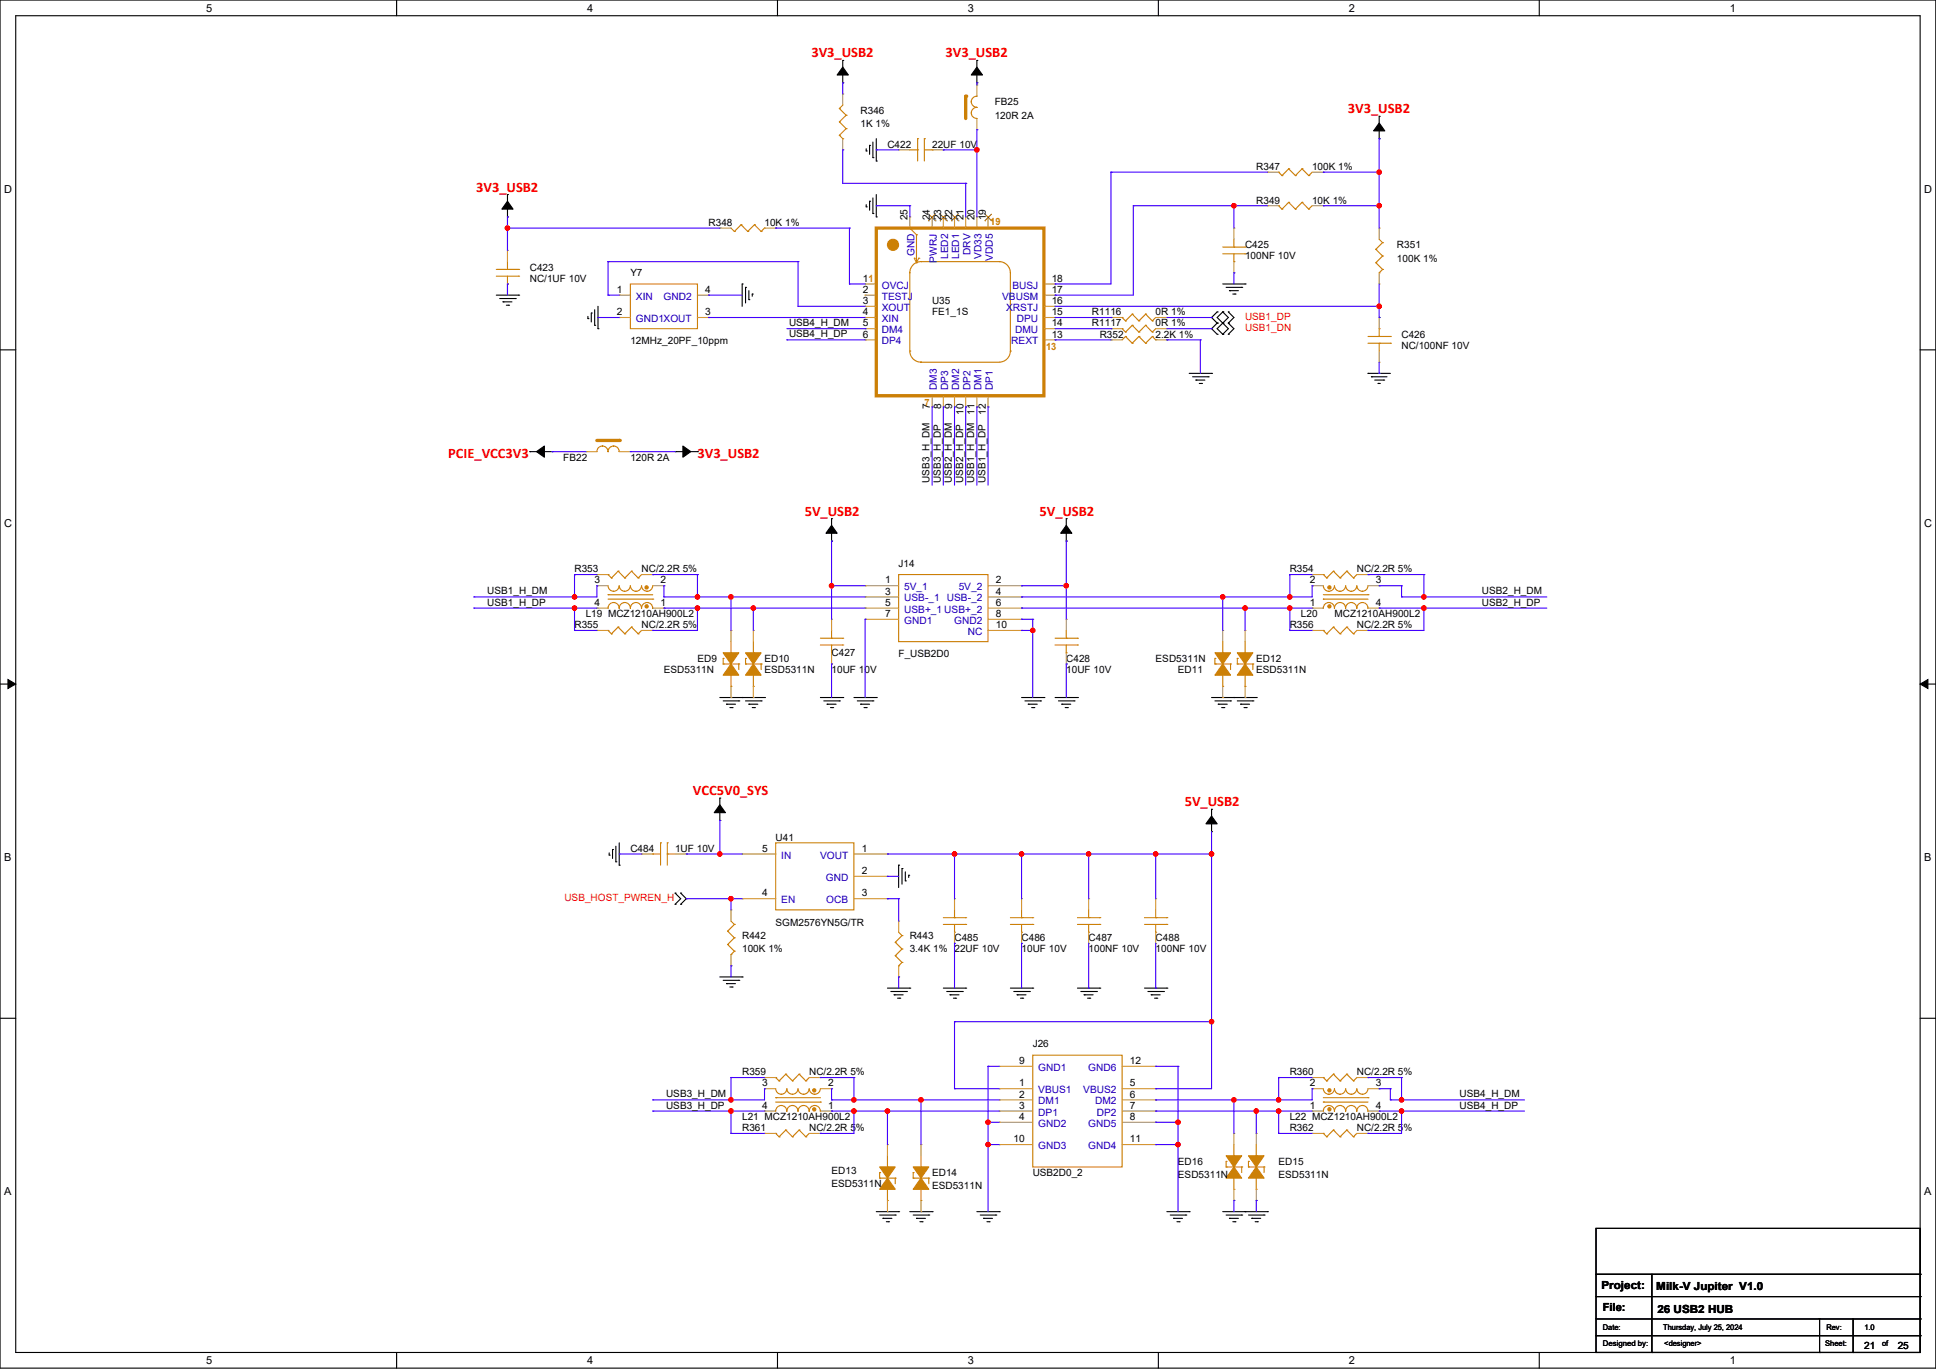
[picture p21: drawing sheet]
<svg xmlns="http://www.w3.org/2000/svg" width="594mm" height="420mm" viewBox="0 0 594 420" stroke-linecap="round" stroke-linejoin="round" font-family="sans-serif">
<defs><g id="words">
<g font-size="4.4" fill="#f00">
<text x="249" y="17.6">3V3_USB2</text>
<text x="290.1" y="17.6">3V3_USB2</text>
<text x="413.6" y="34.8">3V3_USB2</text>
<text x="146.1" y="58.8">3V3_USB2</text>
<text x="137.5" y="140.4">PCIE_VCC3V3</text>
<text x="214" y="140.4">3V3_USB2</text>
<text x="246.9" y="158.2">5V_USB2</text>
<text x="318.9" y="158.2">5V_USB2</text>
<text x="212.6" y="243.9">VCC5V0_SYS</text>
<text x="363.5" y="247.4">5V_USB2</text>
</g>
<g font-size="3.4">
<text x="63.2" y="3.6">5</text>
<text x="180.1" y="3.6">4</text>
<text x="297" y="3.6">3</text>
<text x="413.8" y="3.6">2</text>
<text x="530.7" y="3.6">1</text>
<text x="1.2" y="59.1">D</text>
<text x="590.4" y="59.1">D</text>
<text x="1.2" y="161.6">C</text>
<text x="590.4" y="161.6">C</text>
<text x="1.2" y="264.2">B</text>
<text x="590.4" y="264.2">B</text>
<text x="1.2" y="366.7">A</text>
<text x="590.4" y="366.7">A</text>
<text x="491.4" y="395.5">Project:</text>
<text x="508.2" y="395.8">Milk-V Jupiter V1.0</text>
<text x="491.7" y="402.4">File:</text>
<text x="508.5" y="402.7">26 USB2 HUB</text>
<text x="63.2" y="418.5">5</text>
<text x="180.1" y="418.5">4</text>
<text x="297" y="418.5">3</text>
<text x="413.8" y="418.5">2</text>
<text x="530.7" y="418.5">1</text>
</g>
<g font-size="3.1">
<text x="264" y="35">R346</text>
<text x="305.2" y="32.3">FB25</text>
<text x="264" y="39.1">1K 1%</text>
<text x="305.2" y="36.4">120R 2A</text>
<text x="272.3" y="45.3">C422</text>
<text x="286" y="45.3">22UF 10V</text>
<text x="385.4" y="52.2">R347</text>
<text x="402.6" y="52.2">100K 1%</text>
<text x="385.4" y="62.4">R349</text>
<text x="402.6" y="62.4">10K 1%</text>
<text x="217.4" y="69.3">R348</text>
<text x="234.6" y="69.3">10K 1%</text>
<text x="278.4" y="67.6" transform="rotate(-90 278.4 67.6)">25</text>
<text x="285.3" y="67.6" transform="rotate(-90 285.3 67.6)">24</text>
<text x="288.7" y="67.6" transform="rotate(-90 288.7 67.6)">23</text>
<text x="292.2" y="67.6" transform="rotate(-90 292.2 67.6)">22</text>
<text x="295.6" y="67.6" transform="rotate(-90 295.6 67.6)">21</text>
<text x="299" y="67.6" transform="rotate(-90 299 67.6)">20</text>
<text x="302.5" y="67.6" transform="rotate(-90 302.5 67.6)">19</text>
<text x="382" y="76.2">C425</text>
<text x="428.6" y="76.2">R351</text>
<text x="162.6" y="83">C423</text>
<text x="382" y="79.6">100NF 10V</text>
<text x="428.6" y="80.3">100K 1%</text>
<text x="162.6" y="86.4">NC/1UF 10V</text>
<text x="189.3" y="89.9">1</text>
<text x="193.4" y="84.7">Y7</text>
<text x="216.4" y="89.9">4</text>
<text x="264.7" y="89.9">2</text>
<text x="264.7" y="86.4">11</text>
<text x="322.7" y="89.9">17</text>
<text x="322.7" y="86.4">18</text>
<text x="264.7" y="93.3">3</text>
<text x="286" y="93.3">U35</text>
<text x="322.7" y="93.3">16</text>
<text x="189.3" y="96.7">2</text>
<text x="216.4" y="96.7">3</text>
<text x="242.1" y="100.1">USB4_H_DM</text>
<text x="264.7" y="96.7">4</text>
<text x="264.7" y="100.1">5</text>
<text x="286" y="96.7">FE1_1S</text>
<text x="322.7" y="100.1">14</text>
<text x="322.7" y="96.7">15</text>
<text x="335" y="100.2">R1117</text>
<text x="335" y="96.7">R1116</text>
<text x="354.6" y="100.2">0R 1%</text>
<text x="354.6" y="96.7">0R 1%</text>
<text x="193.4" y="105.6">12MHz_20PF_10ppm</text>
<text x="242.1" y="103.5">USB4_H_DP</text>
<text x="264.7" y="103.6">6</text>
<text x="322.7" y="103.6">13</text>
<text x="337.4" y="103.6">R352</text>
<text x="354.6" y="103.6">2.2K 1%</text>
<text x="430" y="103.6">C426</text>
<text x="430" y="107">NC/100NF 10V</text>
<text x="285.3" y="125.6" transform="rotate(-90 285.3 125.6)">7</text>
<text x="288.7" y="125.6" transform="rotate(-90 288.7 125.6)">8</text>
<text x="292.2" y="125.6" transform="rotate(-90 292.2 125.6)">9</text>
<text x="295.6" y="127.3" transform="rotate(-90 295.6 127.3)">10</text>
<text x="299" y="127.3" transform="rotate(-90 299 127.3)">11</text>
<text x="302.5" y="127.3" transform="rotate(-90 302.5 127.3)">12</text>
<text x="172.8" y="141.3">FB22</text>
<text x="193.4" y="141.3">120R 2A</text>
<text x="285.2" y="148.2" transform="rotate(-90 285.2 148.2)">USB3_H_DM</text>
<text x="288.6" y="148.2" transform="rotate(-90 288.6 148.2)">USB3_H_DP</text>
<text x="292.1" y="148.2" transform="rotate(-90 292.1 148.2)">USB2_H_DM</text>
<text x="295.5" y="148.2" transform="rotate(-90 295.5 148.2)">USB2_H_DP</text>
<text x="298.9" y="148.2" transform="rotate(-90 298.9 148.2)">USB1_H_DM</text>
<text x="302.4" y="148.2" transform="rotate(-90 302.4 148.2)">USB1_H_DP</text>
<text x="275.7" y="173.9">J14</text>
<text x="176.3" y="175.6">R353</text>
<text x="182.4" y="179">3</text>
<text x="196.8" y="175.6">NC/2.2R 5%</text>
<text x="202.7" y="179">2</text>
<text x="271.6" y="179">1</text>
<text x="305.5" y="179">2</text>
<text x="395.7" y="175.6">R354</text>
<text x="401.9" y="179">2</text>
<text x="416.3" y="175.6">NC/2.2R 5%</text>
<text x="422.1" y="179">3</text>
<text x="149.5" y="182.4">USB1_H_DM</text>
<text x="149.5" y="185.8">USB1_H_DP</text>
<text x="182.4" y="185.9">4</text>
<text x="202.7" y="185.9">1</text>
<text x="271.6" y="182.4">3</text>
<text x="271.6" y="185.9">5</text>
<text x="305.5" y="182.4">4</text>
<text x="305.5" y="185.9">6</text>
<text x="401.9" y="185.9">1</text>
<text x="422.1" y="185.9">4</text>
<text x="454.7" y="182.4">USB2_H_DM</text>
<text x="454.7" y="185.8">USB2_H_DP</text>
<text x="179.7" y="189.3">L19 MCZ1210AH900L2</text>
<text x="271.6" y="189.3">7</text>
<text x="305.5" y="189.3">8</text>
<text x="399.1" y="189.3">L20</text>
<text x="409.4" y="189.3">MCZ1210AH900L2</text>
<text x="176.3" y="192.7">R355</text>
<text x="196.8" y="192.7">NC/2.2R 5%</text>
<text x="305.5" y="192.7">10</text>
<text x="395.7" y="192.7">R356</text>
<text x="416.3" y="192.7">NC/2.2R 5%</text>
<text x="214" y="203">ED9</text>
<text x="234.6" y="203">ED10</text>
<text x="255.1" y="201.3">C427</text>
<text x="275.7" y="201.7">F_USB2D0</text>
<text x="327.1" y="203">C428</text>
<text x="354.6" y="203">ESD5311N</text>
<text x="385.4" y="203">ED12</text>
<text x="203.7" y="206.5">ESD5311N</text>
<text x="234.6" y="206.5">ESD5311N</text>
<text x="255.1" y="206.5">10UF 10V</text>
<text x="327.1" y="206.5">10UF 10V</text>
<text x="361.4" y="206.5">ED11</text>
<text x="385.4" y="206.5">ESD5311N</text>
<text x="238" y="257.9">U41</text>
<text x="193.4" y="261.3">C484</text>
<text x="207.1" y="261.3">1UF 10V</text>
<text x="233.9" y="261.3">5</text>
<text x="264.4" y="261.3">1</text>
<text x="264.4" y="268.2">2</text>
<text x="233.9" y="275">4</text>
<text x="264.4" y="275">3</text>
<text x="238" y="283.9">SGM2576YN5G/TR</text>
<text x="227.7" y="288.1">R442</text>
<text x="227.7" y="292.2">100K 1%</text>
<text x="279.1" y="288.1">R443</text>
<text x="279.1" y="292.2">3.4K 1% 22UF 10V</text>
<text x="292.8" y="288.8">C485</text>
<text x="313.4" y="288.8">C486</text>
<text x="313.4" y="292.2">10UF 10V</text>
<text x="334" y="288.8">C487</text>
<text x="334" y="292.2">100NF 10V</text>
<text x="354.6" y="288.8">C488</text>
<text x="354.6" y="292.2">100NF 10V</text>
<text x="316.8" y="321.3">J26</text>
<text x="227.7" y="329.9">R359</text>
<text x="248.3" y="329.9">NC/2.2R 5%</text>
<text x="312.7" y="326.5">9</text>
<text x="346.7" y="326.5">12</text>
<text x="395.7" y="329.9">R360</text>
<text x="416.3" y="329.9">NC/2.2R 5%</text>
<text x="233.9" y="333.3">3</text>
<text x="254.1" y="333.3">2</text>
<text x="312.7" y="333.3">1</text>
<text x="346.7" y="333.3">5</text>
<text x="401.9" y="333.3">2</text>
<text x="422.1" y="333.3">3</text>
<text x="204.4" y="336.7">USB3_H_DM</text>
<text x="204.4" y="340.1">USB3_H_DP</text>
<text x="233.9" y="340.2">4</text>
<text x="254.1" y="340.2">1</text>
<text x="312.7" y="336.7">2</text>
<text x="312.7" y="340.2">3</text>
<text x="346.7" y="336.7">6</text>
<text x="346.7" y="340.2">7</text>
<text x="401.9" y="340.2">1</text>
<text x="422.1" y="340.2">4</text>
<text x="447.8" y="336.7">USB4_H_DM</text>
<text x="447.8" y="340.1">USB4_H_DP</text>
<text x="227.7" y="347">R361</text>
<text x="227.7" y="343.6">L21 MCZ1210AH900L2</text>
<text x="248.3" y="347">NC/2.2R 5%</text>
<text x="312.7" y="343.6">4</text>
<text x="346.7" y="343.6">8</text>
<text x="395.7" y="347">R362</text>
<text x="395.7" y="343.6">L22 MCZ1210AH900L2</text>
<text x="416.3" y="347">NC/2.2R 5%</text>
<text x="311" y="350.5">10</text>
<text x="346.7" y="350.5">11</text>
<text x="361.4" y="357.3">ED16</text>
<text x="392.3" y="357.3">ED15</text>
<text x="255.1" y="360.1">ED13</text>
<text x="255.1" y="364.2">ESD5311N</text>
<text x="286" y="360.8">ED14</text>
<text x="286" y="364.9">ESD5311N</text>
<text x="316.8" y="360.8">USB2D0_2</text>
<text x="361.4" y="361.4">ESD5311N</text>
<text x="392.3" y="361.4">ESD5311N</text>
<text x="572" y="413.9">21</text>
<text x="582.2" y="413.9">25</text>
</g>
<g font-size="3.1" fill="#cc8006">
<text x="303.8" y="69">19</text>
<text x="321" y="107.4">13</text>
<text x="283.6" y="124.6">7</text>
</g>
<g font-size="3.1" fill="#00c">
<text x="280.6" y="78.6" transform="rotate(-90 280.6 78.6)">GND</text>
<text x="287.4" y="80.5" transform="rotate(-90 287.4 80.5)">PWRJ</text>
<text x="290.9" y="79.5" transform="rotate(-90 290.9 79.5)">LED2</text>
<text x="294.3" y="79.5" transform="rotate(-90 294.3 79.5)">LED1</text>
<text x="297.7" y="78.3" transform="rotate(-90 297.7 78.3)">DRV</text>
<text x="301.2" y="79.5" transform="rotate(-90 301.2 79.5)">VD33</text>
<text x="304.6" y="80" transform="rotate(-90 304.6 80)">VDD5</text>
<text x="270.6" y="88.5">OVCJ</text>
<text x="310.6" y="88.5">BUSJ</text>
<text x="195.1" y="91.9">XIN</text>
<text x="203.6" y="91.9">GND2</text>
<text x="270.6" y="91.9">TESTJ</text>
<text x="270.6" y="95.4">XOUT</text>
<text x="307.5" y="91.9">VBUSM</text>
<text x="308.7" y="95.4">XRSTJ</text>
<text x="195.1" y="98.8">GND1XOUT</text>
<text x="270.6" y="98.8">XIN</text>
<text x="312" y="98.8">DPU</text>
<text x="270.6" y="102.2">DM4</text>
<text x="270.6" y="105.7">DP4</text>
<text x="310.3" y="105.7">REXT</text>
<text x="311.5" y="102.2">DMU</text>
<text x="287.4" y="119.7" transform="rotate(-90 287.4 119.7)">DM3</text>
<text x="290.9" y="119.7" transform="rotate(-90 290.9 119.7)">DP3</text>
<text x="294.3" y="119.7" transform="rotate(-90 294.3 119.7)">DM2</text>
<text x="297.7" y="119.7" transform="rotate(-90 297.7 119.7)">DP2</text>
<text x="301.2" y="119.7" transform="rotate(-90 301.2 119.7)">DM1</text>
<text x="304.6" y="119.7" transform="rotate(-90 304.6 119.7)">DP1</text>
<text x="277.4" y="181.1">5V_1</text>
<text x="277.4" y="184.5">USB-_1</text>
<text x="290.5" y="184.5">USB-_2</text>
<text x="294.1" y="181.1">5V_2</text>
<text x="277.4" y="188">USB+_1 USB+_2</text>
<text x="277.4" y="191.4">GND1</text>
<text x="292.8" y="191.4">GND2</text>
<text x="296.9" y="194.8">NC</text>
<text x="239.7" y="263.4">IN</text>
<text x="251.6" y="263.4">VOUT</text>
<text x="253.4" y="270.3">GND</text>
<text x="239.7" y="277.1">EN</text>
<text x="253.5" y="277.1">OCB</text>
<text x="318.6" y="328.5">GND1</text>
<text x="333.9" y="328.5">GND6</text>
<text x="318.6" y="335.4">VBUS1</text>
<text x="332.4" y="335.4">VBUS2</text>
<text x="318.6" y="338.8">DM1</text>
<text x="336" y="338.8">DM2</text>
<text x="318.6" y="342.3">DP1</text>
<text x="318.6" y="345.7">GND2</text>
<text x="333.9" y="345.7">GND5</text>
<text x="336.5" y="342.3">DP2</text>
<text x="318.6" y="352.6">GND3</text>
<text x="333.9" y="352.6">GND4</text>
</g>
<g font-size="3.1" fill="#f00">
<text x="382" y="98.1">USB1_DP</text>
<text x="382" y="101.5">USB1_DN</text>
<text x="173.2" y="276.4">USB_HOST_PWREN_H</text>
</g>
<g font-size="2.4">
<text x="491.7" y="413">Designed by:</text>
<text x="491.8" y="408.2">Date:</text>
<text x="510.3" y="408.2">Thursday, July 25, 2024</text>
<text x="510.6" y="413">&lt;designer&gt;</text>
<text x="560" y="413">Sheet:</text>
<text x="560.4" y="408.2">Rev:</text>
<text x="572" y="408.2">1.0</text>
<text x="577.5" y="413">of</text>
</g>
</g></defs>
<path d="M0 0h593.9v419.7h-593.9zM4.8 4.8h584.3v410.1h-584.3z" fill="none" stroke="#000" stroke-width=".34"/>
<g fill="#fff">
<path d="M63.2 .5h1.9v3.8h-1.9z"/>
<path d="M63.2 415.5h1.9v3.7h-1.9z"/>
</g>
<path d="M121.7 0v4.8M121.7 414.9v4.8" fill="none" stroke="#000" stroke-width=".34"/>
<g fill="#fff">
<path d="M180.1 .5h1.9v3.8h-1.9z"/>
<path d="M180.1 415.5h1.9v3.7h-1.9z"/>
</g>
<path d="M238.5 0v4.8M238.5 414.9v4.8" fill="none" stroke="#000" stroke-width=".34"/>
<g fill="#fff">
<path d="M297 .5h1.9v3.8h-1.9z"/>
<path d="M297 415.5h1.9v3.7h-1.9z"/>
</g>
<path d="M355.4 0v4.8M355.4 414.9v4.8" fill="none" stroke="#000" stroke-width=".34"/>
<g fill="#fff">
<path d="M413.8 .5h1.9v3.8h-1.9z"/>
<path d="M413.8 415.5h1.9v3.7h-1.9z"/>
</g>
<path d="M472.3 0v4.8M472.3 414.9v4.8" fill="none" stroke="#000" stroke-width=".34"/>
<g fill="#fff">
<path d="M530.7 .5h1.9v3.8h-1.9z"/>
<path d="M530.7 415.5h1.9v3.7h-1.9z"/>
<path d="M1.2 56.1h2.5v3.7h-2.5z"/>
<path d="M590.3 56.1h2.5v3.7h-2.5z"/>
<path d="M1.2 158.6h2.5v3.7h-2.5z"/>
<path d="M590.3 158.6h2.5v3.7h-2.5z"/>
</g>
<path d="M0 107.3h4.8M589.1 107.3h4.8" fill="none" stroke="#000" stroke-width=".34"/>
<g fill="#fff">
<path d="M1.2 261.1h2.3v3.8h-2.3z"/>
<path d="M590.3 261.1h2.3v3.8h-2.3z"/>
</g>
<path d="M0 209.9h4.8M589.1 209.9h4.8" fill="none" stroke="#000" stroke-width=".34"/>
<path d="M2.4 208.5l2.4 1.4-2.4 1.3zM589.1 209.9l2.4-1.4v2.7z" fill="#000" stroke="#000" stroke-width=".31"/>
<g fill="#fff">
<path d="M1.2 363.6h2.3v3.8h-2.3z"/>
<path d="M590.3 363.6h2.3v3.8h-2.3z"/>
</g>
<g fill="none" stroke="#000" stroke-width=".34">
<path d="M258.6 18.5v3.8M299.7 18.5v3.8M258.6 23v2.4M299.7 23v2.4M423.2 35.7v3.8M155.7 59.7v3.8M265.8 45.6v.7M266.8 44.6v2.7M267.8 43.6v4.8M268.9 42.5v6.9M268.9 59.7v6.8M423.2 40.2v2.3"/>
<path d="M155.7 64.2v2.3M265.8 62.8v.7M266.8 61.7v2.8M267.8 60.7v4.8M152.3 90.6h6.8M153.3 91.6h4.8M154.3 92.6h2.8M155.4 93.6h.6M180.4 97.1v.6M181.4 96v2.8M182.5 95v4.8M183.5 94v6.8"/>
<path d="M227.7 87.1v6.9M228.7 88.2v4.7M229.8 89.2v2.7M230.8 90.2v.7M373.4 95.7l-1.7 1.7 1.7 1.7-1.7 1.7 1.7 1.8M375.2 87.1h6.8M375.2 95.7l1.7 1.7-3.5 3.4 1.8 1.8 1.7-1.8-3.5-3.4zM376.2 88.2h4.8M376.9 95.7l1.7 1.7-1.7 1.7 1.7 1.7-1.7 1.8M377.2 89.2h2.8M378.2 90.2h.7M364.9 114.6h6.8"/>
<path d="M365.9 115.6h4.8M366.9 116.6h2.8M368 117.6h.6M419.7 114.6h6.9M420.8 115.6h4.8M421.8 116.6h2.7M422.8 117.6h.7M162.6 138.6h3.7M167 138.6h2.4M207.1 138.6h2.4M210.2 138.6h3.8M255.1 159.1v3.8"/>
<path d="M327.2 159.1v3.8M255.1 163.6v2.4M327.2 163.6v2.4M220.9 214h13.7M221.9 215h4.8M222.9 216h2.8M223.9 217.1h.7M228.7 215h4.8M229.8 216h2.7M230.8 217.1h.7M251.7 214h6.9M252.8 215h4.7"/>
<path d="M253.8 216h2.7M254.8 217.1h.7M262 214h6.9M263 215h4.8M264.1 216h2.7M265.1 217.1h.7M313.4 214h6.9M314.5 215h4.8M315.5 216h2.7M316.5 217.1h.7M323.7 214h6.9M324.8 215h4.7"/>
<path d="M325.8 216h2.7M326.8 217.1h.7M371.7 214h13.7M372.8 215h4.7M373.8 216h2.7M374.8 217.1h.7M379.6 215h4.8M380.6 216h2.8M381.7 217.1h.7M189 259.6v4.8M190 258.6v6.8M220.9 244.9v3.7"/>
<path d="M220.9 249.3v2.4M371.7 248.3v3.8M371.7 252.8v2.3M186.9 261.7v.6M187.9 260.6v2.8M207.1 274l1.8 1.7-1.8 1.7M208.9 274l1.7 1.7-1.7 1.7M275.7 265.4v6.9M276.8 266.5v4.8M277.8 267.5v2.7M278.8 268.5v.7M220.9 299.7h6.8"/>
<path d="M0 312.4h4.8M221.9 300.8h4.8M222.9 301.8h2.8M223.9 302.8h.7M272.3 303.1h6.8M273.3 304.2h4.8M274.3 305.2h2.8M275.4 306.2h.7M289.4 303.1h6.9M290.5 304.2h4.8M291.5 305.2h2.7M292.5 306.2h.7"/>
<path d="M310 303.1h6.9M311 304.2h4.8M312.1 305.2h2.7M313.1 306.2h.7M330.6 303.1h6.8M331.6 304.2h4.8M332.6 305.2h2.8M333.7 306.2h.6M351.2 303.1h6.8M352.2 304.2h4.8M353.2 305.2h2.8M354.2 306.2h.7"/>
<path d="M589.1 312.4h4.8M268.9 371.7h6.8M269.9 372.8h4.8M270.9 373.8h2.8M271.9 374.8h.7M279.1 371.7h6.9M280.2 372.8h4.8M281.2 373.8h2.8M282.2 374.8h.7M299.7 371.7h6.9M300.8 372.8h4.7M301.8 373.8h2.7"/>
<path d="M302.8 374.8h.7M358 371.7h6.9M359.1 372.8h4.7M360.1 373.8h2.7M361.1 374.8h.7M375.2 371.7h13.7M376.2 372.8h4.8M377.2 373.8h2.8M378.2 374.8h.7M383.1 372.8h4.7M384.1 373.8h2.7M385.1 374.8h.7"/>
<path d="M489.7 376.9h99.4v38h-99.4zM489.7 390.9h99.4M489.7 397.8h99.4M506.8 390.9v24M489.7 404.6h99.4M489.7 409.8h99.4M558.3 404.6v10.3M568.6 404.6v10.3"/>
</g>
<g fill="#000">
<circle cx="258.6" cy="18.5" r=".17"/>
<circle cx="299.7" cy="18.5" r=".17"/>
<circle cx="258.6" cy="25.4" r=".17"/>
<circle cx="299.7" cy="25.4" r=".17"/>
<circle cx="423.2" cy="35.7" r=".17"/>
<circle cx="155.7" cy="59.7" r=".17"/>
<circle cx="265.8" cy="46.3" r=".17"/>
<circle cx="266.8" cy="44.6" r=".17"/>
<circle cx="267.8" cy="48.4" r=".17"/>
<circle cx="268.9" cy="49.4" r=".17"/>
<circle cx="423.2" cy="42.5" r=".17"/>
<circle cx="155.7" cy="66.5" r=".17"/>
<circle cx="265.8" cy="63.5" r=".17"/>
<circle cx="266.8" cy="61.7" r=".17"/>
<circle cx="267.8" cy="65.5" r=".17"/>
<circle cx="268.9" cy="66.5" r=".17"/>
<circle cx="154.3" cy="92.6" r=".17"/>
<circle cx="156" cy="93.6" r=".17"/>
<circle cx="158.1" cy="91.6" r=".17"/>
<circle cx="159.1" cy="90.6" r=".17"/>
<circle cx="180.4" cy="97.7" r=".17"/>
<circle cx="181.4" cy="96" r=".17"/>
<circle cx="182.5" cy="99.8" r=".17"/>
<circle cx="227.7" cy="87.1" r=".17"/>
<circle cx="228.7" cy="88.2" r=".17"/>
<circle cx="229.8" cy="91.9" r=".17"/>
<circle cx="230.8" cy="90.2" r=".17"/>
<circle cx="373.4" cy="99.1" r=".17"/>
<circle cx="373.4" cy="95.7" r=".17"/>
<circle cx="375.2" cy="99.1" r=".17"/>
<circle cx="375.2" cy="95.7" r=".17"/>
<circle cx="376.9" cy="99.1" r=".17"/>
<circle cx="376.9" cy="95.7" r=".17"/>
<circle cx="377.2" cy="89.2" r=".17"/>
<circle cx="378.9" cy="90.2" r=".17"/>
<circle cx="381" cy="88.2" r=".17"/>
<circle cx="382" cy="87.1" r=".17"/>
<circle cx="183.5" cy="100.8" r=".17"/>
<circle cx="366.9" cy="116.6" r=".17"/>
<circle cx="368.6" cy="117.6" r=".17"/>
<circle cx="370.7" cy="115.6" r=".17"/>
<circle cx="371.7" cy="114.6" r=".17"/>
<circle cx="373.4" cy="102.6" r=".17"/>
<circle cx="375.2" cy="102.6" r=".17"/>
<circle cx="376.9" cy="102.6" r=".17"/>
<circle cx="419.7" cy="114.6" r=".17"/>
<circle cx="420.8" cy="115.6" r=".17"/>
<circle cx="422.8" cy="117.6" r=".17"/>
<circle cx="424.5" cy="116.6" r=".17"/>
<circle cx="162.6" cy="138.6" r=".17"/>
<circle cx="169.4" cy="138.6" r=".17"/>
<circle cx="207.1" cy="138.6" r=".17"/>
<circle cx="214" cy="138.6" r=".17"/>
<circle cx="255.1" cy="159.1" r=".17"/>
<circle cx="327.2" cy="159.1" r=".17"/>
<circle cx="255.1" cy="166" r=".17"/>
<circle cx="327.2" cy="166" r=".17"/>
<circle cx="222.9" cy="216" r=".17"/>
<circle cx="224.6" cy="217.1" r=".17"/>
<circle cx="226.7" cy="215" r=".17"/>
<circle cx="227.7" cy="214" r=".17"/>
<circle cx="229.8" cy="216" r=".17"/>
<circle cx="231.5" cy="217.1" r=".17"/>
<circle cx="233.5" cy="215" r=".17"/>
<circle cx="234.6" cy="214" r=".17"/>
<circle cx="253.8" cy="216" r=".17"/>
<circle cx="255.5" cy="217.1" r=".17"/>
<circle cx="257.5" cy="215" r=".17"/>
<circle cx="258.6" cy="214" r=".17"/>
<circle cx="264.1" cy="216" r=".17"/>
<circle cx="265.8" cy="217.1" r=".17"/>
<circle cx="267.8" cy="215" r=".17"/>
<circle cx="268.9" cy="214" r=".17"/>
<circle cx="315.5" cy="216" r=".17"/>
<circle cx="317.2" cy="217.1" r=".17"/>
<circle cx="319.3" cy="215" r=".17"/>
<circle cx="320.3" cy="214" r=".17"/>
<circle cx="325.8" cy="216" r=".17"/>
<circle cx="327.5" cy="217.1" r=".17"/>
<circle cx="329.5" cy="215" r=".17"/>
<circle cx="330.6" cy="214" r=".17"/>
<circle cx="373.8" cy="216" r=".17"/>
<circle cx="375.5" cy="217.1" r=".17"/>
<circle cx="377.5" cy="215" r=".17"/>
<circle cx="378.6" cy="214" r=".17"/>
<circle cx="380.6" cy="216" r=".17"/>
<circle cx="382.4" cy="217.1" r=".17"/>
<circle cx="384.4" cy="215" r=".17"/>
<circle cx="385.4" cy="214" r=".17"/>
<circle cx="220.9" cy="251.7" r=".17"/>
<circle cx="220.9" cy="244.9" r=".17"/>
<circle cx="371.7" cy="255.1" r=".17"/>
<circle cx="371.7" cy="248.3" r=".17"/>
<circle cx="186.9" cy="262.3" r=".17"/>
<circle cx="187.9" cy="260.6" r=".17"/>
<circle cx="189" cy="264.4" r=".17"/>
<circle cx="190" cy="265.4" r=".17"/>
<circle cx="207.1" cy="274" r=".17"/>
<circle cx="207.1" cy="277.4" r=".17"/>
<circle cx="208.9" cy="277.4" r=".17"/>
<circle cx="208.9" cy="274" r=".17"/>
<circle cx="275.7" cy="265.4" r=".17"/>
<circle cx="276.8" cy="266.5" r=".17"/>
<circle cx="277.8" cy="270.2" r=".17"/>
<circle cx="278.8" cy="268.5" r=".17"/>
<circle cx="227.7" cy="299.7" r=".17"/>
<circle cx="222.9" cy="301.8" r=".17"/>
<circle cx="224.6" cy="302.8" r=".17"/>
<circle cx="226.7" cy="300.8" r=".17"/>
<circle cx="274.3" cy="305.2" r=".17"/>
<circle cx="276.1" cy="306.2" r=".17"/>
<circle cx="278.1" cy="304.2" r=".17"/>
<circle cx="279.1" cy="303.1" r=".17"/>
<circle cx="291.5" cy="305.2" r=".17"/>
<circle cx="293.2" cy="306.2" r=".17"/>
<circle cx="295.3" cy="304.2" r=".17"/>
<circle cx="296.3" cy="303.1" r=".17"/>
<circle cx="312.1" cy="305.2" r=".17"/>
<circle cx="313.8" cy="306.2" r=".17"/>
<circle cx="315.8" cy="304.2" r=".17"/>
<circle cx="316.9" cy="303.1" r=".17"/>
<circle cx="332.6" cy="305.2" r=".17"/>
<circle cx="334.3" cy="306.2" r=".17"/>
<circle cx="336.4" cy="304.2" r=".17"/>
<circle cx="337.4" cy="303.1" r=".17"/>
<circle cx="353.2" cy="305.2" r=".17"/>
<circle cx="354.9" cy="306.2" r=".17"/>
<circle cx="357" cy="304.2" r=".17"/>
<circle cx="358" cy="303.1" r=".17"/>
<circle cx="270.9" cy="373.8" r=".17"/>
<circle cx="272.6" cy="374.8" r=".17"/>
<circle cx="274.7" cy="372.8" r=".17"/>
<circle cx="275.7" cy="371.7" r=".17"/>
<circle cx="281.2" cy="373.8" r=".17"/>
<circle cx="282.9" cy="374.8" r=".17"/>
<circle cx="285" cy="372.8" r=".17"/>
<circle cx="286" cy="371.7" r=".17"/>
<circle cx="301.8" cy="373.8" r=".17"/>
<circle cx="303.5" cy="374.8" r=".17"/>
<circle cx="305.5" cy="372.8" r=".17"/>
<circle cx="306.6" cy="371.7" r=".17"/>
<circle cx="360.1" cy="373.8" r=".17"/>
<circle cx="361.8" cy="374.8" r=".17"/>
<circle cx="363.8" cy="372.8" r=".17"/>
<circle cx="364.9" cy="371.7" r=".17"/>
<circle cx="377.2" cy="373.8" r=".17"/>
<circle cx="378.9" cy="374.8" r=".17"/>
<circle cx="381" cy="372.8" r=".17"/>
<circle cx="382" cy="371.7" r=".17"/>
<circle cx="384.1" cy="373.8" r=".17"/>
<circle cx="385.8" cy="374.8" r=".17"/>
<circle cx="387.8" cy="372.8" r=".17"/>
<circle cx="388.9" cy="371.7" r=".17"/>
<circle cx="589.1" cy="397.8" r=".17"/>
<circle cx="589.1" cy="390.9" r=".17"/>
<circle cx="506.8" cy="414.9" r=".17"/>
<circle cx="558.3" cy="414.9" r=".17"/>
<circle cx="568.6" cy="414.9" r=".17"/>
<circle cx="589.1" cy="404.6" r=".17"/>
<circle cx="589.1" cy="409.8" r=".17"/>
</g>
<g fill="#000" stroke="#000" stroke-width=".34">
<path d="M258.6 20.6l1.7 2.4h-3.4z" fill-rule="evenodd"/>
<path d="M299.7 20.6l1.7 2.4h-3.4z" fill-rule="evenodd"/>
<path d="M423.2 37.7l1.7 2.5h-3.5z" fill-rule="evenodd"/>
<path d="M155.7 61.7l1.7 2.5h-3.4z" fill-rule="evenodd"/>
<path d="M164.6 138.6l2.4-1.8v3.5z" fill-rule="evenodd"/>
<path d="M209.5 136.8l2.4 1.8-2.4 1.7z" fill-rule="evenodd"/>
<path d="M255.1 161.2l1.8 2.4h-3.5z" fill-rule="evenodd"/>
<path d="M327.2 161.2l1.7 2.4h-3.5z" fill-rule="evenodd"/>
<path d="M220.9 246.9l1.7 2.4h-3.5z" fill-rule="evenodd"/>
<path d="M371.7 250.3l1.7 2.5h-3.4z" fill-rule="evenodd"/>
</g>
<path d="M416.3 347.7l-1 1.1" fill="none" stroke="#cc8006" stroke-width=".34"/>
<circle cx="415.3" cy="348.8" r=".17" fill="#cc8006"/>
<path d="M413.2 346.7l2.1 2.1" fill="none" stroke="#cc8006" stroke-width=".34"/>
<circle cx="413.2" cy="346.7" r=".17" fill="#cc8006"/>
<path d="M413.2 346.7l-2 2.1" fill="none" stroke="#cc8006" stroke-width=".34"/>
<circle cx="411.2" cy="348.8" r=".17" fill="#cc8006"/>
<path d="M409.1 346.7l2.1 2.1" fill="none" stroke="#cc8006" stroke-width=".34"/>
<circle cx="409.1" cy="346.7" r=".17" fill="#cc8006"/>
<path d="M409.1 346.7l-2 2.1" fill="none" stroke="#cc8006" stroke-width=".34"/>
<circle cx="407.1" cy="348.8" r=".17" fill="#cc8006"/>
<path d="M406 347.7l1.1 1.1" fill="none" stroke="#cc8006" stroke-width=".34"/>
<circle cx="406" cy="347.7" r=".17" fill="#cc8006"/>
<path d="M416.3 347.7h3.4" fill="none" stroke="#a84" stroke-width=".34"/>
<circle cx="419.7" cy="347.7" r=".17" fill="#a84"/>
<path d="M402.6 347.7h3.4" fill="none" stroke="#a84" stroke-width=".34"/>
<circle cx="402.6" cy="347.7" r=".17" fill="#a84"/>
<path d="M345.3 103.2l-1 1.1" fill="none" stroke="#cc8006" stroke-width=".34"/>
<circle cx="345.3" cy="103.2" r=".17" fill="#cc8006"/>
<path d="M345.3 103.2l2.1 2.1" fill="none" stroke="#cc8006" stroke-width=".34"/>
<circle cx="347.4" cy="105.3" r=".17" fill="#cc8006"/>
<path d="M349.4 103.2l-2 2.1" fill="none" stroke="#cc8006" stroke-width=".34"/>
<circle cx="349.4" cy="103.2" r=".17" fill="#cc8006"/>
<path d="M349.4 103.2l2.1 2.1" fill="none" stroke="#cc8006" stroke-width=".34"/>
<circle cx="351.5" cy="105.3" r=".17" fill="#cc8006"/>
<path d="M353.5 103.2l-2 2.1" fill="none" stroke="#cc8006" stroke-width=".34"/>
<circle cx="353.5" cy="103.2" r=".17" fill="#cc8006"/>
<path d="M353.5 103.2l1.1 1.1" fill="none" stroke="#cc8006" stroke-width=".34"/>
<circle cx="354.6" cy="104.3" r=".17" fill="#cc8006"/>
<path d="M340.9 104.3h3.4" fill="none" stroke="#a84" stroke-width=".34"/>
<circle cx="340.9" cy="104.3" r=".17" fill="#a84"/>
<path d="M354.6 104.3h3.4" fill="none" stroke="#a84" stroke-width=".34"/>
<circle cx="358" cy="104.3" r=".17" fill="#a84"/>
<path d="M275.7 176.3h27.4v20.5h-27.4z" fill="none" stroke="#cc8006" stroke-width=".34"/>
<path d="M265.4 179.7h10.3" fill="none" stroke="#a84" stroke-width=".34"/>
<circle cx="265.4" cy="179.7" r=".17" fill="#a84"/>
<path d="M303.1 179.7h10.3" fill="none" stroke="#a84" stroke-width=".34"/>
<circle cx="313.4" cy="179.7" r=".17" fill="#a84"/>
<path d="M265.4 183.1h10.3" fill="none" stroke="#a84" stroke-width=".34"/>
<circle cx="265.4" cy="183.1" r=".17" fill="#a84"/>
<path d="M303.1 183.1h10.3" fill="none" stroke="#a84" stroke-width=".34"/>
<circle cx="313.4" cy="183.1" r=".17" fill="#a84"/>
<path d="M265.4 186.6h10.3" fill="none" stroke="#a84" stroke-width=".34"/>
<circle cx="265.4" cy="186.6" r=".17" fill="#a84"/>
<path d="M303.1 186.6h10.3" fill="none" stroke="#a84" stroke-width=".34"/>
<circle cx="313.4" cy="186.6" r=".17" fill="#a84"/>
<path d="M265.4 190h10.3" fill="none" stroke="#a84" stroke-width=".34"/>
<circle cx="265.4" cy="190" r=".17" fill="#a84"/>
<path d="M303.1 190h10.3" fill="none" stroke="#a84" stroke-width=".34"/>
<circle cx="313.4" cy="190" r=".17" fill="#a84"/>
<path d="M303.1 193.4h10.3" fill="none" stroke="#a84" stroke-width=".34"/>
<circle cx="313.4" cy="193.4" r=".17" fill="#a84"/>
<path d="M283.6 46h2.4" fill="none" stroke="#cc8006" stroke-width=".34"/>
<circle cx="286" cy="46" r=".17" fill="#cc8006"/>
<path d="M279.1 46h2.4" fill="none" stroke="#cc8006" stroke-width=".34"/>
<circle cx="281.5" cy="46" r=".17" fill="#cc8006"/>
<path d="M283.6 42.5v6.9" fill="none" stroke="#cc8006" stroke-width=".34"/>
<circle cx="283.6" cy="42.5" r=".17" fill="#cc8006"/>
<path d="M281.5 42.5v6.9" fill="none" stroke="#cc8006" stroke-width=".34"/>
<circle cx="281.5" cy="42.5" r=".17" fill="#cc8006"/>
<path d="M275.7 46h3.4" fill="none" stroke="#a84" stroke-width=".34"/>
<circle cx="275.7" cy="46" r=".17" fill="#a84"/>
<path d="M286 46h3.4" fill="none" stroke="#a84" stroke-width=".34"/>
<circle cx="289.4" cy="46" r=".17" fill="#a84"/>
<path d="M423.2 100.8v2.4" fill="none" stroke="#cc8006" stroke-width=".34"/>
<circle cx="423.2" cy="100.8" r=".17" fill="#cc8006"/>
<path d="M423.2 105.3v2.4" fill="none" stroke="#cc8006" stroke-width=".34"/>
<circle cx="423.2" cy="105.3" r=".17" fill="#cc8006"/>
<path d="M419.7 103.2h6.9" fill="none" stroke="#cc8006" stroke-width=".34"/>
<circle cx="426.6" cy="103.2" r=".17" fill="#cc8006"/>
<path d="M419.7 105.3h6.9" fill="none" stroke="#cc8006" stroke-width=".34"/>
<circle cx="426.6" cy="105.3" r=".17" fill="#cc8006"/>
<path d="M423.2 107.7v3.4" fill="none" stroke="#a84" stroke-width=".34"/>
<circle cx="423.2" cy="111.1" r=".17" fill="#a84"/>
<path d="M423.2 97.4v3.4" fill="none" stroke="#a84" stroke-width=".34"/>
<circle cx="423.2" cy="97.4" r=".17" fill="#a84"/>
<path d="M238 258.6h24v20.5h-24z" fill="none" stroke="#cc8006" stroke-width=".34"/>
<path d="M262 275.7h10.3" fill="none" stroke="#a84" stroke-width=".34"/>
<circle cx="272.3" cy="275.7" r=".17" fill="#a84"/>
<path d="M262 268.9h10.3" fill="none" stroke="#a84" stroke-width=".34"/>
<circle cx="272.3" cy="268.9" r=".17" fill="#a84"/>
<path d="M262 262h10.3" fill="none" stroke="#a84" stroke-width=".34"/>
<circle cx="272.3" cy="262" r=".17" fill="#a84"/>
<path d="M227.7 275.7h10.3" fill="none" stroke="#a84" stroke-width=".34"/>
<circle cx="227.7" cy="275.7" r=".17" fill="#a84"/>
<path d="M227.7 262h10.3" fill="none" stroke="#a84" stroke-width=".34"/>
<circle cx="227.7" cy="262" r=".17" fill="#a84"/>
<path d="M258.6 32.3l-1.1 1" fill="none" stroke="#cc8006" stroke-width=".34"/>
<circle cx="257.5" cy="33.3" r=".17" fill="#cc8006"/>
<path d="M257.5 33.3l2.1 2" fill="none" stroke="#cc8006" stroke-width=".34"/>
<circle cx="259.6" cy="35.3" r=".17" fill="#cc8006"/>
<path d="M259.6 35.3l-2.1 2.1" fill="none" stroke="#cc8006" stroke-width=".34"/>
<circle cx="257.5" cy="37.4" r=".17" fill="#cc8006"/>
<path d="M257.5 37.4l2.1 2.1" fill="none" stroke="#cc8006" stroke-width=".34"/>
<circle cx="259.6" cy="39.5" r=".17" fill="#cc8006"/>
<path d="M259.6 39.5l-2.1 2" fill="none" stroke="#cc8006" stroke-width=".34"/>
<circle cx="257.5" cy="41.5" r=".17" fill="#cc8006"/>
<path d="M257.5 41.5l1.1 1" fill="none" stroke="#cc8006" stroke-width=".34"/>
<circle cx="258.6" cy="42.5" r=".17" fill="#cc8006"/>
<path d="M258.6 28.8v3.5" fill="none" stroke="#a84" stroke-width=".34"/>
<circle cx="258.6" cy="28.8" r=".17" fill="#a84"/>
<path d="M258.6 42.5v3.5" fill="none" stroke="#a84" stroke-width=".34"/>
<circle cx="258.6" cy="46" r=".17" fill="#a84"/>
<path d="M416.3 193.4l-1 1.1" fill="none" stroke="#cc8006" stroke-width=".34"/>
<circle cx="415.3" cy="194.5" r=".17" fill="#cc8006"/>
<path d="M413.2 192.4l2.1 2.1" fill="none" stroke="#cc8006" stroke-width=".34"/>
<circle cx="413.2" cy="192.4" r=".17" fill="#cc8006"/>
<path d="M413.2 192.4l-2 2.1" fill="none" stroke="#cc8006" stroke-width=".34"/>
<circle cx="411.2" cy="194.5" r=".17" fill="#cc8006"/>
<path d="M409.1 192.4l2.1 2.1" fill="none" stroke="#cc8006" stroke-width=".34"/>
<circle cx="409.1" cy="192.4" r=".17" fill="#cc8006"/>
<path d="M409.1 192.4l-2 2.1" fill="none" stroke="#cc8006" stroke-width=".34"/>
<circle cx="407.1" cy="194.5" r=".17" fill="#cc8006"/>
<path d="M406 193.4l1.1 1.1" fill="none" stroke="#cc8006" stroke-width=".34"/>
<circle cx="406" cy="193.4" r=".17" fill="#cc8006"/>
<path d="M416.3 193.4h3.4" fill="none" stroke="#a84" stroke-width=".34"/>
<circle cx="419.7" cy="193.4" r=".17" fill="#a84"/>
<path d="M402.6 193.4h3.4" fill="none" stroke="#a84" stroke-width=".34"/>
<circle cx="402.6" cy="193.4" r=".17" fill="#a84"/>
<path d="M248.3 347.7l-1.1 1.1" fill="none" stroke="#cc8006" stroke-width=".34"/>
<circle cx="247.2" cy="348.8" r=".17" fill="#cc8006"/>
<path d="M245.2 346.7l2 2.1" fill="none" stroke="#cc8006" stroke-width=".34"/>
<circle cx="245.2" cy="346.7" r=".17" fill="#cc8006"/>
<path d="M245.2 346.7l-2.1 2.1" fill="none" stroke="#cc8006" stroke-width=".34"/>
<circle cx="243.1" cy="348.8" r=".17" fill="#cc8006"/>
<path d="M241.1 346.7l2 2.1" fill="none" stroke="#cc8006" stroke-width=".34"/>
<circle cx="241.1" cy="346.7" r=".17" fill="#cc8006"/>
<path d="M241.1 346.7l-2.1 2.1" fill="none" stroke="#cc8006" stroke-width=".34"/>
<circle cx="239" cy="348.8" r=".17" fill="#cc8006"/>
<path d="M238 347.7l1 1.1" fill="none" stroke="#cc8006" stroke-width=".34"/>
<circle cx="238" cy="347.7" r=".17" fill="#cc8006"/>
<path d="M248.3 347.7h3.4" fill="none" stroke="#a84" stroke-width=".34"/>
<circle cx="251.7" cy="347.7" r=".17" fill="#a84"/>
<path d="M234.6 347.7h3.4" fill="none" stroke="#a84" stroke-width=".34"/>
<circle cx="234.6" cy="347.7" r=".17" fill="#a84"/>
<path d="M292.9 283.6v2.4" fill="none" stroke="#cc8006" stroke-width=".34"/>
<circle cx="292.9" cy="286" r=".17" fill="#cc8006"/>
<path d="M292.9 279.1v2.4" fill="none" stroke="#cc8006" stroke-width=".34"/>
<circle cx="292.9" cy="281.5" r=".17" fill="#cc8006"/>
<path d="M289.4 283.6h6.9" fill="none" stroke="#cc8006" stroke-width=".34"/>
<circle cx="296.3" cy="283.6" r=".17" fill="#cc8006"/>
<path d="M289.4 281.5h6.9" fill="none" stroke="#cc8006" stroke-width=".34"/>
<circle cx="296.3" cy="281.5" r=".17" fill="#cc8006"/>
<path d="M292.9 275.7v3.4" fill="none" stroke="#a84" stroke-width=".34"/>
<circle cx="292.9" cy="275.7" r=".17" fill="#a84"/>
<path d="M292.9 286v3.4" fill="none" stroke="#a84" stroke-width=".34"/>
<circle cx="292.9" cy="289.4" r=".17" fill="#a84"/>
<path d="M272.3 354.6v3.4" fill="none" stroke="#cc8006" stroke-width=".34"/>
<circle cx="272.3" cy="358" r=".17" fill="#cc8006"/>
<path d="M272.3 364.9v3.4" fill="none" stroke="#cc8006" stroke-width=".34"/>
<circle cx="272.3" cy="368.3" r=".17" fill="#cc8006"/>
<path d="M274.7 361.4v1.8" fill="none" stroke="#cc8006" stroke-width=".34"/>
<circle cx="274.7" cy="361.4" r=".17" fill="#cc8006"/>
<path d="M269.9 361.4h4.8" fill="none" stroke="#cc8006" stroke-width=".34"/>
<circle cx="269.9" cy="361.4" r=".17" fill="#cc8006"/>
<path d="M269.9 359.7v1.7" fill="none" stroke="#cc8006" stroke-width=".34"/>
<circle cx="269.9" cy="359.7" r=".17" fill="#cc8006"/>
<g fill="#cc8006" stroke="#cc8006" stroke-width=".34">
<path d="M269.9 358h4.8l-2.4 3.4z" fill-rule="evenodd"/>
<path d="M272.3 361.4l2.4 3.5h-4.8z" fill-rule="evenodd"/>
</g>
<path d="M272.3 351.2v3.4" fill="none" stroke="#a84" stroke-width=".34"/>
<circle cx="272.3" cy="351.2" r=".17" fill="#a84"/>
<path d="M272.3 368.3v3.4" fill="none" stroke="#a84" stroke-width=".34"/>
<circle cx="272.3" cy="371.7" r=".17" fill="#a84"/>
<path d="M327.2 197.9v2.4" fill="none" stroke="#cc8006" stroke-width=".34"/>
<circle cx="327.2" cy="200.3" r=".17" fill="#cc8006"/>
<path d="M327.2 193.4v2.4" fill="none" stroke="#cc8006" stroke-width=".34"/>
<circle cx="327.2" cy="195.8" r=".17" fill="#cc8006"/>
<path d="M323.7 197.9h6.9" fill="none" stroke="#cc8006" stroke-width=".34"/>
<circle cx="330.6" cy="197.9" r=".17" fill="#cc8006"/>
<path d="M323.7 195.8h6.9" fill="none" stroke="#cc8006" stroke-width=".34"/>
<circle cx="330.6" cy="195.8" r=".17" fill="#cc8006"/>
<path d="M327.2 190v3.4" fill="none" stroke="#a84" stroke-width=".34"/>
<circle cx="327.2" cy="190" r=".17" fill="#a84"/>
<path d="M327.2 200.3v3.4" fill="none" stroke="#a84" stroke-width=".34"/>
<circle cx="327.2" cy="203.7" r=".17" fill="#a84"/>
<path d="M224.3 70l1 1" fill="none" stroke="#cc8006" stroke-width=".34"/>
<circle cx="225.3" cy="71" r=".17" fill="#cc8006"/>
<path d="M227.4 68.9l-2.1 2.1" fill="none" stroke="#cc8006" stroke-width=".34"/>
<circle cx="227.4" cy="68.9" r=".17" fill="#cc8006"/>
<path d="M227.4 68.9l2 2.1" fill="none" stroke="#cc8006" stroke-width=".34"/>
<circle cx="229.4" cy="71" r=".17" fill="#cc8006"/>
<path d="M231.5 68.9l-2.1 2.1" fill="none" stroke="#cc8006" stroke-width=".34"/>
<circle cx="231.5" cy="68.9" r=".17" fill="#cc8006"/>
<path d="M231.5 68.9l2 2.1" fill="none" stroke="#cc8006" stroke-width=".34"/>
<circle cx="233.5" cy="71" r=".17" fill="#cc8006"/>
<path d="M234.6 70l-1.1 1" fill="none" stroke="#cc8006" stroke-width=".34"/>
<circle cx="234.6" cy="70" r=".17" fill="#cc8006"/>
<path d="M220.9 70h3.4" fill="none" stroke="#a84" stroke-width=".34"/>
<circle cx="220.9" cy="70" r=".17" fill="#a84"/>
<path d="M234.6 70h3.4" fill="none" stroke="#a84" stroke-width=".34"/>
<circle cx="238" cy="70" r=".17" fill="#a84"/>
<path d="M375.2 196.8v3.5" fill="none" stroke="#cc8006" stroke-width=".34"/>
<circle cx="375.2" cy="200.3" r=".17" fill="#cc8006"/>
<path d="M375.2 207.1v3.5" fill="none" stroke="#cc8006" stroke-width=".34"/>
<circle cx="375.2" cy="210.6" r=".17" fill="#cc8006"/>
<path d="M377.5 203.7v1.7" fill="none" stroke="#cc8006" stroke-width=".34"/>
<circle cx="377.5" cy="203.7" r=".17" fill="#cc8006"/>
<path d="M372.8 203.7h4.7" fill="none" stroke="#cc8006" stroke-width=".34"/>
<circle cx="372.8" cy="203.7" r=".17" fill="#cc8006"/>
<path d="M372.8 202v1.7" fill="none" stroke="#cc8006" stroke-width=".34"/>
<circle cx="372.8" cy="202" r=".17" fill="#cc8006"/>
<g fill="#cc8006" stroke="#cc8006" stroke-width=".34">
<path d="M372.8 200.3h4.7l-2.3 3.4z" fill-rule="evenodd"/>
<path d="M375.2 203.7l2.3 3.4h-4.7z" fill-rule="evenodd"/>
</g>
<path d="M375.2 193.4v3.4" fill="none" stroke="#a84" stroke-width=".34"/>
<circle cx="375.2" cy="193.4" r=".17" fill="#a84"/>
<path d="M375.2 210.6v3.4" fill="none" stroke="#a84" stroke-width=".34"/>
<circle cx="375.2" cy="214" r=".17" fill="#a84"/>
<path d="M382 196.8v3.5" fill="none" stroke="#cc8006" stroke-width=".34"/>
<circle cx="382" cy="200.3" r=".17" fill="#cc8006"/>
<path d="M382 207.1v3.5" fill="none" stroke="#cc8006" stroke-width=".34"/>
<circle cx="382" cy="210.6" r=".17" fill="#cc8006"/>
<path d="M384.4 203.7v1.7" fill="none" stroke="#cc8006" stroke-width=".34"/>
<circle cx="384.4" cy="203.7" r=".17" fill="#cc8006"/>
<path d="M379.6 203.7h4.8" fill="none" stroke="#cc8006" stroke-width=".34"/>
<circle cx="379.6" cy="203.7" r=".17" fill="#cc8006"/>
<path d="M379.6 202v1.7" fill="none" stroke="#cc8006" stroke-width=".34"/>
<circle cx="379.6" cy="202" r=".17" fill="#cc8006"/>
<g fill="#cc8006" stroke="#cc8006" stroke-width=".34">
<path d="M379.6 200.3h4.8l-2.4 3.4z" fill-rule="evenodd"/>
<path d="M382 203.7l2.4 3.4h-4.8z" fill-rule="evenodd"/>
</g>
<path d="M382 193.4v3.4" fill="none" stroke="#a84" stroke-width=".34"/>
<circle cx="382" cy="193.4" r=".17" fill="#a84"/>
<path d="M382 210.6v3.4" fill="none" stroke="#a84" stroke-width=".34"/>
<circle cx="382" cy="214" r=".17" fill="#a84"/>
<path d="M196.8 193.4l-1 1.1" fill="none" stroke="#cc8006" stroke-width=".34"/>
<circle cx="195.8" cy="194.5" r=".17" fill="#cc8006"/>
<path d="M193.8 192.4l2 2.1" fill="none" stroke="#cc8006" stroke-width=".34"/>
<circle cx="193.8" cy="192.4" r=".17" fill="#cc8006"/>
<path d="M193.8 192.4l-2.1 2.1" fill="none" stroke="#cc8006" stroke-width=".34"/>
<circle cx="191.7" cy="194.5" r=".17" fill="#cc8006"/>
<path d="M189.7 192.4l2 2.1" fill="none" stroke="#cc8006" stroke-width=".34"/>
<circle cx="189.7" cy="192.4" r=".17" fill="#cc8006"/>
<path d="M189.7 192.4l-2.1 2.1" fill="none" stroke="#cc8006" stroke-width=".34"/>
<circle cx="187.6" cy="194.5" r=".17" fill="#cc8006"/>
<path d="M186.6 193.4l1 1.1" fill="none" stroke="#cc8006" stroke-width=".34"/>
<circle cx="186.6" cy="193.4" r=".17" fill="#cc8006"/>
<path d="M196.8 193.4h3.5" fill="none" stroke="#a84" stroke-width=".34"/>
<circle cx="200.3" cy="193.4" r=".17" fill="#a84"/>
<path d="M183.1 193.4h3.5" fill="none" stroke="#a84" stroke-width=".34"/>
<circle cx="183.1" cy="193.4" r=".17" fill="#a84"/>
<path d="M268.9 70h51.4v51.4h-51.4z" fill="none" stroke="#cc8006" stroke-width="1"/>
<circle cx="274" cy="75.1" r="1.7" fill="#cc8006" stroke="#cc8006" stroke-width=".34"/>
<path d="M282.6 80.3h24" fill="none" stroke="#cc8006" stroke-width=".34"/>
<circle cx="306.6" cy="80.3" r=".17" fill="#cc8006"/>
<path d="M282.6 80.3a3.4 3.4 0 0 0-3.5 3.4v24M306.6 80.3a3.4 3.4 0 0 1 3.4 3.4" fill="none" stroke="#cc8006" stroke-width=".34"/>
<circle cx="279.1" cy="107.7" r=".17" fill="#cc8006"/>
<path d="M310 83.7v24" fill="none" stroke="#cc8006" stroke-width=".34"/>
<circle cx="310" cy="107.7" r=".17" fill="#cc8006"/>
<path d="M282.6 111.1h24" fill="none" stroke="#cc8006" stroke-width=".34"/>
<circle cx="282.6" cy="111.1" r=".17" fill="#cc8006"/>
<path d="M279.1 70l2.1 2M279.1 107.7a3.4 3.4 0 0 0 3.5 3.4M310 107.7a3.4 3.4 0 0 1-3.4 3.4" fill="none" stroke="#cc8006" stroke-width=".34"/>
<circle cx="281.2" cy="72" r=".17" fill="#cc8006"/>
<path d="M281.2 72v8.6" fill="none" stroke="#cc8006" stroke-width=".34"/>
<circle cx="281.2" cy="80.6" r=".17" fill="#cc8006"/>
<path d="M280.5 79.2l.7 1.4" fill="none" stroke="#cc8006" stroke-width=".34"/>
<circle cx="280.5" cy="79.2" r=".17" fill="#cc8006"/>
<path d="M281.9 79.2l-.7 1.4" fill="none" stroke="#cc8006" stroke-width=".34"/>
<circle cx="281.9" cy="79.2" r=".17" fill="#cc8006"/>
<path d="M265.4 90.6h3.5" fill="none" stroke="#a84" stroke-width=".34"/>
<circle cx="265.4" cy="90.6" r=".17" fill="#a84"/>
<path d="M265.4 94h3.5" fill="none" stroke="#a84" stroke-width=".34"/>
<circle cx="265.4" cy="94" r=".17" fill="#a84"/>
<path d="M265.4 97.4h3.5" fill="none" stroke="#a84" stroke-width=".34"/>
<circle cx="265.4" cy="97.4" r=".17" fill="#a84"/>
<path d="M265.4 100.8h3.5" fill="none" stroke="#a84" stroke-width=".34"/>
<circle cx="265.4" cy="100.8" r=".17" fill="#a84"/>
<path d="M265.4 104.3h3.5" fill="none" stroke="#a84" stroke-width=".34"/>
<circle cx="265.4" cy="104.3" r=".17" fill="#a84"/>
<path d="M286 121.4v3.4" fill="none" stroke="#a84" stroke-width=".34"/>
<circle cx="286" cy="124.8" r=".17" fill="#a84"/>
<path d="M289.4 121.4v3.4" fill="none" stroke="#a84" stroke-width=".34"/>
<circle cx="289.4" cy="124.8" r=".17" fill="#a84"/>
<path d="M292.9 121.4v3.4" fill="none" stroke="#a84" stroke-width=".34"/>
<circle cx="292.9" cy="124.8" r=".17" fill="#a84"/>
<path d="M296.3 121.4v3.4" fill="none" stroke="#a84" stroke-width=".34"/>
<circle cx="296.3" cy="124.8" r=".17" fill="#a84"/>
<path d="M299.7 121.4v3.4" fill="none" stroke="#a84" stroke-width=".34"/>
<circle cx="299.7" cy="124.8" r=".17" fill="#a84"/>
<path d="M303.1 121.4v3.4" fill="none" stroke="#a84" stroke-width=".34"/>
<circle cx="303.1" cy="124.8" r=".17" fill="#a84"/>
<path d="M320.3 104.3h3.4" fill="none" stroke="#a84" stroke-width=".34"/>
<circle cx="323.7" cy="104.3" r=".17" fill="#a84"/>
<path d="M320.3 100.8h3.4" fill="none" stroke="#a84" stroke-width=".34"/>
<circle cx="323.7" cy="100.8" r=".17" fill="#a84"/>
<path d="M320.3 97.4h3.4" fill="none" stroke="#a84" stroke-width=".34"/>
<circle cx="323.7" cy="97.4" r=".17" fill="#a84"/>
<path d="M320.3 94h3.4" fill="none" stroke="#a84" stroke-width=".34"/>
<circle cx="323.7" cy="94" r=".17" fill="#a84"/>
<path d="M320.3 90.6h3.4" fill="none" stroke="#a84" stroke-width=".34"/>
<circle cx="323.7" cy="90.6" r=".17" fill="#a84"/>
<path d="M320.3 87.1h3.4" fill="none" stroke="#a84" stroke-width=".34"/>
<circle cx="323.7" cy="87.1" r=".17" fill="#a84"/>
<path d="M303.1 66.5v3.5" fill="none" stroke="#a84" stroke-width=".34"/>
<circle cx="303.1" cy="66.5" r=".17" fill="#a84"/>
<path d="M302.2 67.8h.1M302.2 65.6l2.1 2.2M304.3 67.8h.1M304.3 65.6l-2.1 2.2" fill="none" stroke="#804000" stroke-width=".31"/>
<path d="M299.7 66.5v3.5" fill="none" stroke="#a84" stroke-width=".34"/>
<circle cx="299.7" cy="66.5" r=".17" fill="#a84"/>
<path d="M296.3 66.5v3.5" fill="none" stroke="#a84" stroke-width=".34"/>
<circle cx="296.3" cy="66.5" r=".17" fill="#a84"/>
<path d="M292.9 66.5v3.5" fill="none" stroke="#a84" stroke-width=".34"/>
<circle cx="292.9" cy="66.5" r=".17" fill="#a84"/>
<path d="M291.9 67.8h.1M291.9 65.6l2.1 2.2M294 67.8h.1M294 65.6l-2.1 2.2" fill="none" stroke="#804000" stroke-width=".31"/>
<path d="M289.4 66.5v3.5" fill="none" stroke="#a84" stroke-width=".34"/>
<circle cx="289.4" cy="66.5" r=".17" fill="#a84"/>
<path d="M288.4 67.8h.1M288.4 65.6l2.1 2.2M290.5 67.8h.1M290.5 65.6l-2.1 2.2" fill="none" stroke="#804000" stroke-width=".31"/>
<path d="M286 66.5v3.5" fill="none" stroke="#a84" stroke-width=".34"/>
<circle cx="286" cy="66.5" r=".17" fill="#a84"/>
<path d="M284.9 67.8h.1M284.9 65.6l2.1 2.2M287 67.8h.1M287 65.6l-2.1 2.2" fill="none" stroke="#804000" stroke-width=".31"/>
<path d="M265.4 87.1h3.5" fill="none" stroke="#a84" stroke-width=".34"/>
<circle cx="265.4" cy="87.1" r=".17" fill="#a84"/>
<path d="M279.1 66.5v3.5" fill="none" stroke="#a84" stroke-width=".34"/>
<circle cx="279.1" cy="66.5" r=".17" fill="#a84"/>
<path d="M402.6 63.1l-1 1.1" fill="none" stroke="#cc8006" stroke-width=".34"/>
<circle cx="401.6" cy="64.2" r=".17" fill="#cc8006"/>
<path d="M399.5 62.1l2.1 2.1" fill="none" stroke="#cc8006" stroke-width=".34"/>
<circle cx="399.5" cy="62.1" r=".17" fill="#cc8006"/>
<path d="M399.5 62.1l-2.1 2.1" fill="none" stroke="#cc8006" stroke-width=".34"/>
<circle cx="397.4" cy="64.2" r=".17" fill="#cc8006"/>
<path d="M395.4 62.1l2 2.1" fill="none" stroke="#cc8006" stroke-width=".34"/>
<circle cx="395.4" cy="62.1" r=".17" fill="#cc8006"/>
<path d="M395.4 62.1l-2.1 2.1" fill="none" stroke="#cc8006" stroke-width=".34"/>
<circle cx="393.3" cy="64.2" r=".17" fill="#cc8006"/>
<path d="M392.3 63.1l1 1.1" fill="none" stroke="#cc8006" stroke-width=".34"/>
<circle cx="392.3" cy="63.1" r=".17" fill="#cc8006"/>
<path d="M402.6 63.1h3.4" fill="none" stroke="#a84" stroke-width=".34"/>
<circle cx="406" cy="63.1" r=".17" fill="#a84"/>
<path d="M388.9 63.1h3.4" fill="none" stroke="#a84" stroke-width=".34"/>
<circle cx="388.9" cy="63.1" r=".17" fill="#a84"/>
<path d="M193.4 87.1h20.6v13.7h-20.6z" fill="none" stroke="#cc8006" stroke-width=".34"/>
<path d="M190 90.6h3.4" fill="none" stroke="#a84" stroke-width=".34"/>
<circle cx="190" cy="90.6" r=".17" fill="#a84"/>
<path d="M190 97.4h3.4" fill="none" stroke="#a84" stroke-width=".34"/>
<circle cx="190" cy="97.4" r=".17" fill="#a84"/>
<path d="M214 97.4h3.4" fill="none" stroke="#a84" stroke-width=".34"/>
<circle cx="217.4" cy="97.4" r=".17" fill="#a84"/>
<path d="M214 90.6h3.4" fill="none" stroke="#a84" stroke-width=".34"/>
<circle cx="217.4" cy="90.6" r=".17" fill="#a84"/>
<path d="M316.9 323.7h27.4v34.3h-27.4z" fill="none" stroke="#cc8006" stroke-width=".34"/>
<path d="M306.6 327.2h10.3" fill="none" stroke="#a84" stroke-width=".34"/>
<circle cx="306.6" cy="327.2" r=".17" fill="#a84"/>
<path d="M306.6 334h10.3" fill="none" stroke="#a84" stroke-width=".34"/>
<circle cx="306.6" cy="334" r=".17" fill="#a84"/>
<path d="M306.6 337.4h10.3" fill="none" stroke="#a84" stroke-width=".34"/>
<circle cx="306.6" cy="337.4" r=".17" fill="#a84"/>
<path d="M306.6 340.9h10.3" fill="none" stroke="#a84" stroke-width=".34"/>
<circle cx="306.6" cy="340.9" r=".17" fill="#a84"/>
<path d="M306.6 344.3h10.3" fill="none" stroke="#a84" stroke-width=".34"/>
<circle cx="306.6" cy="344.3" r=".17" fill="#a84"/>
<path d="M306.6 351.2h10.3" fill="none" stroke="#a84" stroke-width=".34"/>
<circle cx="306.6" cy="351.2" r=".17" fill="#a84"/>
<path d="M344.3 334h10.3" fill="none" stroke="#a84" stroke-width=".34"/>
<circle cx="354.6" cy="334" r=".17" fill="#a84"/>
<path d="M344.3 337.4h10.3" fill="none" stroke="#a84" stroke-width=".34"/>
<circle cx="354.6" cy="337.4" r=".17" fill="#a84"/>
<path d="M344.3 340.9h10.3" fill="none" stroke="#a84" stroke-width=".34"/>
<circle cx="354.6" cy="340.9" r=".17" fill="#a84"/>
<path d="M344.3 344.3h10.3" fill="none" stroke="#a84" stroke-width=".34"/>
<circle cx="354.6" cy="344.3" r=".17" fill="#a84"/>
<path d="M344.3 351.2h10.3" fill="none" stroke="#a84" stroke-width=".34"/>
<circle cx="354.6" cy="351.2" r=".17" fill="#a84"/>
<path d="M344.3 327.2h10.3" fill="none" stroke="#a84" stroke-width=".34"/>
<circle cx="354.6" cy="327.2" r=".17" fill="#a84"/>
<path d="M378.6 351.2v3.4" fill="none" stroke="#cc8006" stroke-width=".34"/>
<circle cx="378.6" cy="354.6" r=".17" fill="#cc8006"/>
<path d="M378.6 361.4v3.5" fill="none" stroke="#cc8006" stroke-width=".34"/>
<circle cx="378.6" cy="364.9" r=".17" fill="#cc8006"/>
<path d="M381 358v1.7" fill="none" stroke="#cc8006" stroke-width=".34"/>
<circle cx="381" cy="358" r=".17" fill="#cc8006"/>
<path d="M376.2 358h4.8" fill="none" stroke="#cc8006" stroke-width=".34"/>
<circle cx="376.2" cy="358" r=".17" fill="#cc8006"/>
<path d="M376.2 356.3v1.7" fill="none" stroke="#cc8006" stroke-width=".34"/>
<circle cx="376.2" cy="356.3" r=".17" fill="#cc8006"/>
<g fill="#cc8006" stroke="#cc8006" stroke-width=".34">
<path d="M376.2 354.6h4.8l-2.4 3.4z" fill-rule="evenodd"/>
<path d="M378.6 358l2.4 3.4h-4.8z" fill-rule="evenodd"/>
</g>
<path d="M378.6 347.7v3.5" fill="none" stroke="#a84" stroke-width=".34"/>
<circle cx="378.6" cy="347.7" r=".17" fill="#a84"/>
<path d="M378.6 364.9v3.4" fill="none" stroke="#a84" stroke-width=".34"/>
<circle cx="378.6" cy="368.3" r=".17" fill="#a84"/>
<path d="M406 179.7l.5 1.2 1.2 .5 1.2-.5 .5-1.2 .3 .9 .6 .6 1.3 .1 1-.7 .3-.9M412.9 179.7l.5 1.2 1.2 .5 1.2-.5 .5-1.2 .2 .9 .7 .6 1.3 .1 1-.7 .2-.9M406 186.6a1.7 1.7 0 0 1 1.7-1.8l1.2 .6 .5 1.2a1.7 1.7 0 0 1 1.8-1.8l1.2 .6 .5 1.2M406 182.5h13.7M412.9 186.6a1.7 1.7 0 0 1 1.7-1.8l1.2 .6 .5 1.2a1.7 1.7 0 0 1 1.7-1.8l1.2 .6 .5 1.2" fill="none" stroke="#cc8006" stroke-width=".34"/>
<circle cx="419.7" cy="182.5" r=".17" fill="#cc8006"/>
<path d="M406 183.8h13.7" fill="none" stroke="#cc8006" stroke-width=".34"/>
<circle cx="406" cy="183.8" r=".17" fill="#cc8006"/>
<g fill="#cc8006" stroke="#cc8006" stroke-width=".34">
<circle cx="407.9" cy="186" r=".5"/>
<circle cx="407.9" cy="180.2" r=".5"/>
</g>
<path d="M402.6 186.6h3.4" fill="none" stroke="#a84" stroke-width=".34"/>
<circle cx="402.6" cy="186.6" r=".17" fill="#a84"/>
<path d="M402.6 179.7h3.4" fill="none" stroke="#a84" stroke-width=".34"/>
<circle cx="402.6" cy="179.7" r=".17" fill="#a84"/>
<path d="M419.7 186.6h3.5" fill="none" stroke="#a84" stroke-width=".34"/>
<circle cx="423.2" cy="186.6" r=".17" fill="#a84"/>
<path d="M419.7 179.7h3.5" fill="none" stroke="#a84" stroke-width=".34"/>
<circle cx="423.2" cy="179.7" r=".17" fill="#a84"/>
<path d="M224.3 282.6l1 1" fill="none" stroke="#cc8006" stroke-width=".34"/>
<circle cx="225.3" cy="283.6" r=".17" fill="#cc8006"/>
<path d="M225.3 283.6l-2.1 2.1" fill="none" stroke="#cc8006" stroke-width=".34"/>
<circle cx="223.2" cy="285.7" r=".17" fill="#cc8006"/>
<path d="M223.2 285.7l2.1 2" fill="none" stroke="#cc8006" stroke-width=".34"/>
<circle cx="225.3" cy="287.7" r=".17" fill="#cc8006"/>
<path d="M225.3 287.7l-2.1 2.1" fill="none" stroke="#cc8006" stroke-width=".34"/>
<circle cx="223.2" cy="289.8" r=".17" fill="#cc8006"/>
<path d="M223.2 289.8l2.1 2" fill="none" stroke="#cc8006" stroke-width=".34"/>
<circle cx="225.3" cy="291.8" r=".17" fill="#cc8006"/>
<path d="M225.3 291.8l-1 1.1" fill="none" stroke="#cc8006" stroke-width=".34"/>
<circle cx="224.3" cy="292.9" r=".17" fill="#cc8006"/>
<path d="M224.3 279.1v3.5" fill="none" stroke="#a84" stroke-width=".34"/>
<circle cx="224.3" cy="279.1" r=".17" fill="#a84"/>
<path d="M224.3 292.9v3.4" fill="none" stroke="#a84" stroke-width=".34"/>
<circle cx="224.3" cy="296.3" r=".17" fill="#a84"/>
<path d="M275.7 286l1.1 1" fill="none" stroke="#cc8006" stroke-width=".34"/>
<circle cx="276.8" cy="287" r=".17" fill="#cc8006"/>
<path d="M276.8 287l-2.1 2.1" fill="none" stroke="#cc8006" stroke-width=".34"/>
<circle cx="274.7" cy="289.1" r=".17" fill="#cc8006"/>
<path d="M274.7 289.1l2.1 2" fill="none" stroke="#cc8006" stroke-width=".34"/>
<circle cx="276.8" cy="291.1" r=".17" fill="#cc8006"/>
<path d="M276.8 291.1l-2.1 2.1" fill="none" stroke="#cc8006" stroke-width=".34"/>
<circle cx="274.7" cy="293.2" r=".17" fill="#cc8006"/>
<path d="M274.7 293.2l2.1 2.1" fill="none" stroke="#cc8006" stroke-width=".34"/>
<circle cx="276.8" cy="295.3" r=".17" fill="#cc8006"/>
<path d="M276.8 295.3l-1.1 1" fill="none" stroke="#cc8006" stroke-width=".34"/>
<circle cx="275.7" cy="296.3" r=".17" fill="#cc8006"/>
<path d="M275.7 282.6v3.4" fill="none" stroke="#a84" stroke-width=".34"/>
<circle cx="275.7" cy="282.6" r=".17" fill="#a84"/>
<path d="M275.7 296.3v3.4" fill="none" stroke="#a84" stroke-width=".34"/>
<circle cx="275.7" cy="299.7" r=".17" fill="#a84"/>
<path d="M255.1 197.9v2.4" fill="none" stroke="#cc8006" stroke-width=".34"/>
<circle cx="255.1" cy="200.3" r=".17" fill="#cc8006"/>
<path d="M255.1 193.4v2.4" fill="none" stroke="#cc8006" stroke-width=".34"/>
<circle cx="255.1" cy="195.8" r=".17" fill="#cc8006"/>
<path d="M251.7 197.9h6.9" fill="none" stroke="#cc8006" stroke-width=".34"/>
<circle cx="258.6" cy="197.9" r=".17" fill="#cc8006"/>
<path d="M251.7 195.8h6.9" fill="none" stroke="#cc8006" stroke-width=".34"/>
<circle cx="258.6" cy="195.8" r=".17" fill="#cc8006"/>
<path d="M255.1 190v3.4" fill="none" stroke="#a84" stroke-width=".34"/>
<circle cx="255.1" cy="190" r=".17" fill="#a84"/>
<path d="M255.1 200.3v3.4" fill="none" stroke="#a84" stroke-width=".34"/>
<circle cx="255.1" cy="203.7" r=".17" fill="#a84"/>
<path d="M354.6 100.8l-1.1 1.1" fill="none" stroke="#cc8006" stroke-width=".34"/>
<circle cx="353.5" cy="101.9" r=".17" fill="#cc8006"/>
<path d="M351.5 99.8l2 2.1" fill="none" stroke="#cc8006" stroke-width=".34"/>
<circle cx="351.5" cy="99.8" r=".17" fill="#cc8006"/>
<path d="M351.5 99.8l-2.1 2.1" fill="none" stroke="#cc8006" stroke-width=".34"/>
<circle cx="349.4" cy="101.9" r=".17" fill="#cc8006"/>
<path d="M347.4 99.8l2 2.1" fill="none" stroke="#cc8006" stroke-width=".34"/>
<circle cx="347.4" cy="99.8" r=".17" fill="#cc8006"/>
<path d="M347.4 99.8l-2.1 2.1" fill="none" stroke="#cc8006" stroke-width=".34"/>
<circle cx="345.3" cy="101.9" r=".17" fill="#cc8006"/>
<path d="M344.3 100.8l1 1.1" fill="none" stroke="#cc8006" stroke-width=".34"/>
<circle cx="344.3" cy="100.8" r=".17" fill="#cc8006"/>
<path d="M354.6 100.8h3.4" fill="none" stroke="#a84" stroke-width=".34"/>
<circle cx="358" cy="100.8" r=".17" fill="#a84"/>
<path d="M340.9 100.8h3.4" fill="none" stroke="#a84" stroke-width=".34"/>
<circle cx="340.9" cy="100.8" r=".17" fill="#a84"/>
<path d="M238 334l.5 1.2 1.2 .5 1.2-.5 .5-1.2 .5 1.2 .8 .4 1.3-.1 .6-.6 .2-.9 .3 .9 .6 .6 1.3 .1 1-.7 .3-.9 .5 1.2 1.2 .5 1.2-.5 .5-1.2M238 336.8h13.7M238 340.9a1.7 1.7 0 0 1 1.7-1.7l1.2 .5 .5 1.2a1.7 1.7 0 0 1 1.8-1.7l1.1 .5 .6 1.2a1.7 1.7 0 0 1 1.7-1.7l1.2 .5 .5 1.2a1.7 1.7 0 0 1 1.7-1.7l1.2 .5 .5 1.2" fill="none" stroke="#cc8006" stroke-width=".34"/>
<circle cx="238" cy="336.8" r=".17" fill="#cc8006"/>
<path d="M238 338.1h13.7" fill="none" stroke="#cc8006" stroke-width=".34"/>
<circle cx="251.7" cy="338.1" r=".17" fill="#cc8006"/>
<g fill="#cc8006" stroke="#cc8006" stroke-width=".34">
<circle cx="249.8" cy="340.3" r=".5"/>
<circle cx="249.8" cy="334.5" r=".5"/>
</g>
<path d="M251.7 340.9h3.4" fill="none" stroke="#a84" stroke-width=".34"/>
<circle cx="255.1" cy="340.9" r=".17" fill="#a84"/>
<path d="M251.7 334h3.4" fill="none" stroke="#a84" stroke-width=".34"/>
<circle cx="255.1" cy="334" r=".17" fill="#a84"/>
<path d="M234.6 340.9h3.4" fill="none" stroke="#a84" stroke-width=".34"/>
<circle cx="234.6" cy="340.9" r=".17" fill="#a84"/>
<path d="M234.6 334h3.4" fill="none" stroke="#a84" stroke-width=".34"/>
<circle cx="234.6" cy="334" r=".17" fill="#a84"/>
<path d="M416.3 330.6l-1 1" fill="none" stroke="#cc8006" stroke-width=".34"/>
<circle cx="415.3" cy="331.6" r=".17" fill="#cc8006"/>
<path d="M413.2 329.5l2.1 2.1" fill="none" stroke="#cc8006" stroke-width=".34"/>
<circle cx="413.2" cy="329.5" r=".17" fill="#cc8006"/>
<path d="M413.2 329.5l-2 2.1" fill="none" stroke="#cc8006" stroke-width=".34"/>
<circle cx="411.2" cy="331.6" r=".17" fill="#cc8006"/>
<path d="M409.1 329.5l2.1 2.1" fill="none" stroke="#cc8006" stroke-width=".34"/>
<circle cx="409.1" cy="329.5" r=".17" fill="#cc8006"/>
<path d="M409.1 329.5l-2 2.1" fill="none" stroke="#cc8006" stroke-width=".34"/>
<circle cx="407.1" cy="331.6" r=".17" fill="#cc8006"/>
<path d="M406 330.6l1.1 1" fill="none" stroke="#cc8006" stroke-width=".34"/>
<circle cx="406" cy="330.6" r=".17" fill="#cc8006"/>
<path d="M416.3 330.6h3.4" fill="none" stroke="#a84" stroke-width=".34"/>
<circle cx="419.7" cy="330.6" r=".17" fill="#a84"/>
<path d="M402.6 330.6h3.4" fill="none" stroke="#a84" stroke-width=".34"/>
<circle cx="402.6" cy="330.6" r=".17" fill="#a84"/>
<path d="M416.3 176.3l-1 1" fill="none" stroke="#cc8006" stroke-width=".34"/>
<circle cx="415.3" cy="177.3" r=".17" fill="#cc8006"/>
<path d="M413.2 175.2l2.1 2.1" fill="none" stroke="#cc8006" stroke-width=".34"/>
<circle cx="413.2" cy="175.2" r=".17" fill="#cc8006"/>
<path d="M413.2 175.2l-2 2.1" fill="none" stroke="#cc8006" stroke-width=".34"/>
<circle cx="411.2" cy="177.3" r=".17" fill="#cc8006"/>
<path d="M409.1 175.2l2.1 2.1" fill="none" stroke="#cc8006" stroke-width=".34"/>
<circle cx="409.1" cy="175.2" r=".17" fill="#cc8006"/>
<path d="M409.1 175.2l-2 2.1" fill="none" stroke="#cc8006" stroke-width=".34"/>
<circle cx="407.1" cy="177.3" r=".17" fill="#cc8006"/>
<path d="M406 176.3l1.1 1" fill="none" stroke="#cc8006" stroke-width=".34"/>
<circle cx="406" cy="176.3" r=".17" fill="#cc8006"/>
<path d="M416.3 176.3h3.4" fill="none" stroke="#a84" stroke-width=".34"/>
<circle cx="419.7" cy="176.3" r=".17" fill="#a84"/>
<path d="M402.6 176.3h3.4" fill="none" stroke="#a84" stroke-width=".34"/>
<circle cx="402.6" cy="176.3" r=".17" fill="#a84"/>
<path d="M334 283.6v2.4" fill="none" stroke="#cc8006" stroke-width=".34"/>
<circle cx="334" cy="286" r=".17" fill="#cc8006"/>
<path d="M334 279.1v2.4" fill="none" stroke="#cc8006" stroke-width=".34"/>
<circle cx="334" cy="281.5" r=".17" fill="#cc8006"/>
<path d="M330.6 283.6h6.8" fill="none" stroke="#cc8006" stroke-width=".34"/>
<circle cx="337.4" cy="283.6" r=".17" fill="#cc8006"/>
<path d="M330.6 281.5h6.8" fill="none" stroke="#cc8006" stroke-width=".34"/>
<circle cx="337.4" cy="281.5" r=".17" fill="#cc8006"/>
<path d="M334 275.7v3.4" fill="none" stroke="#a84" stroke-width=".34"/>
<circle cx="334" cy="275.7" r=".17" fill="#a84"/>
<path d="M334 286v3.4" fill="none" stroke="#a84" stroke-width=".34"/>
<circle cx="334" cy="289.4" r=".17" fill="#a84"/>
<path d="M186.6 179.7l.5 1.2 1.2 .5 1.2-.5 .5-1.2 .2 .9 .6 .6 1.4 .1 1-.7 .2-.9M193.4 179.7l.5 1.2 1.2 .5 1.2-.5 .5-1.2 .3 .9 .6 .6 1.3 .1 1-.7 .3-.9M186.6 186.6a1.7 1.7 0 0 1 1.7-1.8l1.2 .6 .5 1.2a1.7 1.7 0 0 1 1.7-1.8l1.2 .6 .5 1.2M186.6 182.5h13.7M193.4 186.6a1.7 1.7 0 0 1 1.7-1.8l1.2 .6 .5 1.2a1.7 1.7 0 0 1 1.8-1.8l1.2 .6 .5 1.2" fill="none" stroke="#cc8006" stroke-width=".34"/>
<circle cx="186.6" cy="182.5" r=".17" fill="#cc8006"/>
<path d="M186.6 183.8h13.7" fill="none" stroke="#cc8006" stroke-width=".34"/>
<circle cx="200.3" cy="183.8" r=".17" fill="#cc8006"/>
<g fill="#cc8006" stroke="#cc8006" stroke-width=".34">
<circle cx="198.4" cy="186" r=".5"/>
<circle cx="198.4" cy="180.2" r=".5"/>
</g>
<path d="M200.3 186.6h3.4" fill="none" stroke="#a84" stroke-width=".34"/>
<circle cx="203.7" cy="186.6" r=".17" fill="#a84"/>
<path d="M200.3 179.7h3.4" fill="none" stroke="#a84" stroke-width=".34"/>
<circle cx="203.7" cy="179.7" r=".17" fill="#a84"/>
<path d="M183.1 186.6h3.5" fill="none" stroke="#a84" stroke-width=".34"/>
<circle cx="183.1" cy="186.6" r=".17" fill="#a84"/>
<path d="M183.1 179.7h3.5" fill="none" stroke="#a84" stroke-width=".34"/>
<circle cx="183.1" cy="179.7" r=".17" fill="#a84"/>
<path d="M354.6 97.4l-1.1 1" fill="none" stroke="#cc8006" stroke-width=".34"/>
<circle cx="353.5" cy="98.4" r=".17" fill="#cc8006"/>
<path d="M351.5 96.4l2 2" fill="none" stroke="#cc8006" stroke-width=".34"/>
<circle cx="351.5" cy="96.4" r=".17" fill="#cc8006"/>
<path d="M351.5 96.4l-2.1 2" fill="none" stroke="#cc8006" stroke-width=".34"/>
<circle cx="349.4" cy="98.4" r=".17" fill="#cc8006"/>
<path d="M347.4 96.4l2 2" fill="none" stroke="#cc8006" stroke-width=".34"/>
<circle cx="347.4" cy="96.4" r=".17" fill="#cc8006"/>
<path d="M347.4 96.4l-2.1 2" fill="none" stroke="#cc8006" stroke-width=".34"/>
<circle cx="345.3" cy="98.4" r=".17" fill="#cc8006"/>
<path d="M344.3 97.4l1 1" fill="none" stroke="#cc8006" stroke-width=".34"/>
<circle cx="344.3" cy="97.4" r=".17" fill="#cc8006"/>
<path d="M354.6 97.4h3.4" fill="none" stroke="#a84" stroke-width=".34"/>
<circle cx="358" cy="97.4" r=".17" fill="#a84"/>
<path d="M340.9 97.4h3.4" fill="none" stroke="#a84" stroke-width=".34"/>
<circle cx="340.9" cy="97.4" r=".17" fill="#a84"/>
<path d="M248.3 330.6l-1.1 1" fill="none" stroke="#cc8006" stroke-width=".34"/>
<circle cx="247.2" cy="331.6" r=".17" fill="#cc8006"/>
<path d="M245.2 329.5l2 2.1" fill="none" stroke="#cc8006" stroke-width=".34"/>
<circle cx="245.2" cy="329.5" r=".17" fill="#cc8006"/>
<path d="M245.2 329.5l-2.1 2.1" fill="none" stroke="#cc8006" stroke-width=".34"/>
<circle cx="243.1" cy="331.6" r=".17" fill="#cc8006"/>
<path d="M241.1 329.5l2 2.1" fill="none" stroke="#cc8006" stroke-width=".34"/>
<circle cx="241.1" cy="329.5" r=".17" fill="#cc8006"/>
<path d="M241.1 329.5l-2.1 2.1" fill="none" stroke="#cc8006" stroke-width=".34"/>
<circle cx="239" cy="331.6" r=".17" fill="#cc8006"/>
<path d="M238 330.6l1 1" fill="none" stroke="#cc8006" stroke-width=".34"/>
<circle cx="238" cy="330.6" r=".17" fill="#cc8006"/>
<path d="M248.3 330.6h3.4" fill="none" stroke="#a84" stroke-width=".34"/>
<circle cx="251.7" cy="330.6" r=".17" fill="#a84"/>
<path d="M234.6 330.6h3.4" fill="none" stroke="#a84" stroke-width=".34"/>
<circle cx="234.6" cy="330.6" r=".17" fill="#a84"/>
<path d="M282.6 354.6v3.4" fill="none" stroke="#cc8006" stroke-width=".34"/>
<circle cx="282.6" cy="358" r=".17" fill="#cc8006"/>
<path d="M282.6 364.9v3.4" fill="none" stroke="#cc8006" stroke-width=".34"/>
<circle cx="282.6" cy="368.3" r=".17" fill="#cc8006"/>
<path d="M285 361.4v1.8" fill="none" stroke="#cc8006" stroke-width=".34"/>
<circle cx="285" cy="361.4" r=".17" fill="#cc8006"/>
<path d="M280.2 361.4h4.8" fill="none" stroke="#cc8006" stroke-width=".34"/>
<circle cx="280.2" cy="361.4" r=".17" fill="#cc8006"/>
<path d="M280.2 359.7v1.7" fill="none" stroke="#cc8006" stroke-width=".34"/>
<circle cx="280.2" cy="359.7" r=".17" fill="#cc8006"/>
<g fill="#cc8006" stroke="#cc8006" stroke-width=".34">
<path d="M280.2 358h4.8l-2.4 3.4z" fill-rule="evenodd"/>
<path d="M282.6 361.4l2.4 3.5h-4.8z" fill-rule="evenodd"/>
</g>
<path d="M282.6 351.2v3.4" fill="none" stroke="#a84" stroke-width=".34"/>
<circle cx="282.6" cy="351.2" r=".17" fill="#a84"/>
<path d="M282.6 368.3v3.4" fill="none" stroke="#a84" stroke-width=".34"/>
<circle cx="282.6" cy="371.7" r=".17" fill="#a84"/>
<path d="M200.3 262h2.4" fill="none" stroke="#cc8006" stroke-width=".34"/>
<circle cx="200.3" cy="262" r=".17" fill="#cc8006"/>
<path d="M204.7 262h2.4" fill="none" stroke="#cc8006" stroke-width=".34"/>
<circle cx="204.7" cy="262" r=".17" fill="#cc8006"/>
<path d="M202.7 258.6v6.8" fill="none" stroke="#cc8006" stroke-width=".34"/>
<circle cx="202.7" cy="258.6" r=".17" fill="#cc8006"/>
<path d="M204.7 258.6v6.8" fill="none" stroke="#cc8006" stroke-width=".34"/>
<circle cx="204.7" cy="258.6" r=".17" fill="#cc8006"/>
<path d="M207.1 262h3.5" fill="none" stroke="#a84" stroke-width=".34"/>
<circle cx="210.6" cy="262" r=".17" fill="#a84"/>
<path d="M196.8 262h3.5" fill="none" stroke="#a84" stroke-width=".34"/>
<circle cx="196.8" cy="262" r=".17" fill="#a84"/>
<path d="M183.1 138.6a1.7 1.7 0 0 1 1.8-1.8l1.1 .5 .6 1.3a1.7 1.7 0 0 1 1.7-1.8l1.2 .5 .5 1.3" fill="none" stroke="#cc8006" stroke-width=".34"/>
<path d="M183.1 135.1h6.9" fill="none" stroke="#cc8006" stroke-width="1"/>
<circle cx="190" cy="135.1" r=".51" fill="#cc8006"/>
<path d="M179.7 138.6h3.4" fill="none" stroke="#a84" stroke-width=".34"/>
<circle cx="179.7" cy="138.6" r=".17" fill="#a84"/>
<path d="M190 138.6h3.4" fill="none" stroke="#a84" stroke-width=".34"/>
<circle cx="193.4" cy="138.6" r=".17" fill="#a84"/>
<path d="M155.7 84.7v2.4" fill="none" stroke="#cc8006" stroke-width=".34"/>
<circle cx="155.7" cy="87.1" r=".17" fill="#cc8006"/>
<path d="M155.7 80.3v2.4" fill="none" stroke="#cc8006" stroke-width=".34"/>
<circle cx="155.7" cy="82.7" r=".17" fill="#cc8006"/>
<path d="M152.3 84.7h6.8" fill="none" stroke="#cc8006" stroke-width=".34"/>
<circle cx="159.1" cy="84.7" r=".17" fill="#cc8006"/>
<path d="M152.3 82.7h6.8" fill="none" stroke="#cc8006" stroke-width=".34"/>
<circle cx="159.1" cy="82.7" r=".17" fill="#cc8006"/>
<path d="M155.7 76.8v3.5" fill="none" stroke="#a84" stroke-width=".34"/>
<circle cx="155.7" cy="76.8" r=".17" fill="#a84"/>
<path d="M155.7 87.1v3.5" fill="none" stroke="#a84" stroke-width=".34"/>
<circle cx="155.7" cy="90.6" r=".17" fill="#a84"/>
<path d="M196.8 176.3l-1 1" fill="none" stroke="#cc8006" stroke-width=".34"/>
<circle cx="195.8" cy="177.3" r=".17" fill="#cc8006"/>
<path d="M193.8 175.2l2 2.1" fill="none" stroke="#cc8006" stroke-width=".34"/>
<circle cx="193.8" cy="175.2" r=".17" fill="#cc8006"/>
<path d="M193.8 175.2l-2.1 2.1" fill="none" stroke="#cc8006" stroke-width=".34"/>
<circle cx="191.7" cy="177.3" r=".17" fill="#cc8006"/>
<path d="M189.7 175.2l2 2.1" fill="none" stroke="#cc8006" stroke-width=".34"/>
<circle cx="189.7" cy="175.2" r=".17" fill="#cc8006"/>
<path d="M189.7 175.2l-2.1 2.1" fill="none" stroke="#cc8006" stroke-width=".34"/>
<circle cx="187.6" cy="177.3" r=".17" fill="#cc8006"/>
<path d="M186.6 176.3l1 1" fill="none" stroke="#cc8006" stroke-width=".34"/>
<circle cx="186.6" cy="176.3" r=".17" fill="#cc8006"/>
<path d="M196.8 176.3h3.5" fill="none" stroke="#a84" stroke-width=".34"/>
<circle cx="200.3" cy="176.3" r=".17" fill="#a84"/>
<path d="M183.1 176.3h3.5" fill="none" stroke="#a84" stroke-width=".34"/>
<circle cx="183.1" cy="176.3" r=".17" fill="#a84"/>
<path d="M378.6 77.9v2.4" fill="none" stroke="#cc8006" stroke-width=".34"/>
<circle cx="378.6" cy="80.3" r=".17" fill="#cc8006"/>
<path d="M378.6 73.4v2.4" fill="none" stroke="#cc8006" stroke-width=".34"/>
<circle cx="378.6" cy="75.8" r=".17" fill="#cc8006"/>
<path d="M375.2 77.9h6.8" fill="none" stroke="#cc8006" stroke-width=".34"/>
<circle cx="382" cy="77.9" r=".17" fill="#cc8006"/>
<path d="M375.2 75.8h6.8" fill="none" stroke="#cc8006" stroke-width=".34"/>
<circle cx="382" cy="75.8" r=".17" fill="#cc8006"/>
<path d="M378.6 70v3.4" fill="none" stroke="#a84" stroke-width=".34"/>
<circle cx="378.6" cy="70" r=".17" fill="#a84"/>
<path d="M378.6 80.3v3.4" fill="none" stroke="#a84" stroke-width=".34"/>
<circle cx="378.6" cy="83.7" r=".17" fill="#a84"/>
<path d="M299.7 29.5a1.7 1.7 0 0 0-1.7 1.7l.5 1.2 1.2 .5a1.7 1.7 0 0 0-1.7 1.8l.5 1.1 1.2 .5" fill="none" stroke="#cc8006" stroke-width=".34"/>
<path d="M296.3 29.5v6.9" fill="none" stroke="#cc8006" stroke-width="1"/>
<circle cx="296.3" cy="29.5" r=".51" fill="#cc8006"/>
<path d="M299.7 36.4v3.4" fill="none" stroke="#a84" stroke-width=".34"/>
<circle cx="299.7" cy="39.8" r=".17" fill="#a84"/>
<path d="M299.7 26.1v3.4" fill="none" stroke="#a84" stroke-width=".34"/>
<circle cx="299.7" cy="26.1" r=".17" fill="#a84"/>
<path d="M402.6 52.8l-1 1.1" fill="none" stroke="#cc8006" stroke-width=".34"/>
<circle cx="401.6" cy="53.9" r=".17" fill="#cc8006"/>
<path d="M399.5 51.8l2.1 2.1" fill="none" stroke="#cc8006" stroke-width=".34"/>
<circle cx="399.5" cy="51.8" r=".17" fill="#cc8006"/>
<path d="M399.5 51.8l-2.1 2.1" fill="none" stroke="#cc8006" stroke-width=".34"/>
<circle cx="397.4" cy="53.9" r=".17" fill="#cc8006"/>
<path d="M395.4 51.8l2 2.1" fill="none" stroke="#cc8006" stroke-width=".34"/>
<circle cx="395.4" cy="51.8" r=".17" fill="#cc8006"/>
<path d="M395.4 51.8l-2.1 2.1" fill="none" stroke="#cc8006" stroke-width=".34"/>
<circle cx="393.3" cy="53.9" r=".17" fill="#cc8006"/>
<path d="M392.3 52.8l1 1.1" fill="none" stroke="#cc8006" stroke-width=".34"/>
<circle cx="392.3" cy="52.8" r=".17" fill="#cc8006"/>
<path d="M402.6 52.8h3.4" fill="none" stroke="#a84" stroke-width=".34"/>
<circle cx="406" cy="52.8" r=".17" fill="#a84"/>
<path d="M388.9 52.8h3.4" fill="none" stroke="#a84" stroke-width=".34"/>
<circle cx="388.9" cy="52.8" r=".17" fill="#a84"/>
<path d="M231.1 196.8v3.5" fill="none" stroke="#cc8006" stroke-width=".34"/>
<circle cx="231.1" cy="200.3" r=".17" fill="#cc8006"/>
<path d="M231.1 207.1v3.5" fill="none" stroke="#cc8006" stroke-width=".34"/>
<circle cx="231.1" cy="210.6" r=".17" fill="#cc8006"/>
<path d="M233.5 203.7v1.7" fill="none" stroke="#cc8006" stroke-width=".34"/>
<circle cx="233.5" cy="203.7" r=".17" fill="#cc8006"/>
<path d="M228.7 203.7h4.8" fill="none" stroke="#cc8006" stroke-width=".34"/>
<circle cx="228.7" cy="203.7" r=".17" fill="#cc8006"/>
<path d="M228.7 202v1.7" fill="none" stroke="#cc8006" stroke-width=".34"/>
<circle cx="228.7" cy="202" r=".17" fill="#cc8006"/>
<g fill="#cc8006" stroke="#cc8006" stroke-width=".34">
<path d="M228.7 200.3h4.8l-2.4 3.4z" fill-rule="evenodd"/>
<path d="M231.1 203.7l2.4 3.4h-4.8z" fill-rule="evenodd"/>
</g>
<path d="M231.1 193.4v3.4" fill="none" stroke="#a84" stroke-width=".34"/>
<circle cx="231.1" cy="193.4" r=".17" fill="#a84"/>
<path d="M231.1 210.6v3.4" fill="none" stroke="#a84" stroke-width=".34"/>
<circle cx="231.1" cy="214" r=".17" fill="#a84"/>
<path d="M354.6 283.6v2.4" fill="none" stroke="#cc8006" stroke-width=".34"/>
<circle cx="354.6" cy="286" r=".17" fill="#cc8006"/>
<path d="M354.6 279.1v2.4" fill="none" stroke="#cc8006" stroke-width=".34"/>
<circle cx="354.6" cy="281.5" r=".17" fill="#cc8006"/>
<path d="M351.2 283.6h6.8" fill="none" stroke="#cc8006" stroke-width=".34"/>
<circle cx="358" cy="283.6" r=".17" fill="#cc8006"/>
<path d="M351.2 281.5h6.8" fill="none" stroke="#cc8006" stroke-width=".34"/>
<circle cx="358" cy="281.5" r=".17" fill="#cc8006"/>
<path d="M354.6 275.7v3.4" fill="none" stroke="#a84" stroke-width=".34"/>
<circle cx="354.6" cy="275.7" r=".17" fill="#a84"/>
<path d="M354.6 286v3.4" fill="none" stroke="#a84" stroke-width=".34"/>
<circle cx="354.6" cy="289.4" r=".17" fill="#a84"/>
<path d="M406 334l.5 1.2 1.2 .5 1.2-.5 .5-1.2 .3 .9 .6 .6 1.3 .1 1-.7 .3-.9M406 336.8h13.7M412.9 334l.5 1.2 1.2 .5 1.2-.5 .5-1.2 .2 .9 .7 .6 1.3 .1 1-.7 .2-.9M406 340.9a1.7 1.7 0 0 1 1.7-1.7l1.2 .5 .5 1.2a1.7 1.7 0 0 1 1.8-1.7l1.2 .5 .5 1.2M412.9 340.9a1.7 1.7 0 0 1 1.7-1.7l1.2 .5 .5 1.2a1.7 1.7 0 0 1 1.7-1.7l1.2 .5 .5 1.2" fill="none" stroke="#cc8006" stroke-width=".34"/>
<circle cx="419.7" cy="336.8" r=".17" fill="#cc8006"/>
<path d="M406 338.1h13.7" fill="none" stroke="#cc8006" stroke-width=".34"/>
<circle cx="406" cy="338.1" r=".17" fill="#cc8006"/>
<g fill="#cc8006" stroke="#cc8006" stroke-width=".34">
<circle cx="407.9" cy="340.3" r=".5"/>
<circle cx="407.9" cy="334.5" r=".5"/>
</g>
<path d="M402.6 340.9h3.4" fill="none" stroke="#a84" stroke-width=".34"/>
<circle cx="402.6" cy="340.9" r=".17" fill="#a84"/>
<path d="M402.6 334h3.4" fill="none" stroke="#a84" stroke-width=".34"/>
<circle cx="402.6" cy="334" r=".17" fill="#a84"/>
<path d="M419.7 340.9h3.5" fill="none" stroke="#a84" stroke-width=".34"/>
<circle cx="423.2" cy="340.9" r=".17" fill="#a84"/>
<path d="M419.7 334h3.5" fill="none" stroke="#a84" stroke-width=".34"/>
<circle cx="423.2" cy="334" r=".17" fill="#a84"/>
<path d="M385.4 351.2v3.4" fill="none" stroke="#cc8006" stroke-width=".34"/>
<circle cx="385.4" cy="354.6" r=".17" fill="#cc8006"/>
<path d="M385.4 361.4v3.5" fill="none" stroke="#cc8006" stroke-width=".34"/>
<circle cx="385.4" cy="364.9" r=".17" fill="#cc8006"/>
<path d="M387.8 358v1.7" fill="none" stroke="#cc8006" stroke-width=".34"/>
<circle cx="387.8" cy="358" r=".17" fill="#cc8006"/>
<path d="M383.1 358h4.7" fill="none" stroke="#cc8006" stroke-width=".34"/>
<circle cx="383.1" cy="358" r=".17" fill="#cc8006"/>
<path d="M383.1 356.3v1.7" fill="none" stroke="#cc8006" stroke-width=".34"/>
<circle cx="383.1" cy="356.3" r=".17" fill="#cc8006"/>
<g fill="#cc8006" stroke="#cc8006" stroke-width=".34">
<path d="M383.1 354.6h4.7l-2.4 3.4z" fill-rule="evenodd"/>
<path d="M385.4 358l2.4 3.4h-4.7z" fill-rule="evenodd"/>
</g>
<path d="M385.4 347.7v3.5" fill="none" stroke="#a84" stroke-width=".34"/>
<circle cx="385.4" cy="347.7" r=".17" fill="#a84"/>
<path d="M385.4 364.9v3.4" fill="none" stroke="#a84" stroke-width=".34"/>
<circle cx="385.4" cy="368.3" r=".17" fill="#a84"/>
<path d="M313.4 283.6v2.4" fill="none" stroke="#cc8006" stroke-width=".34"/>
<circle cx="313.4" cy="286" r=".17" fill="#cc8006"/>
<path d="M313.4 279.1v2.4" fill="none" stroke="#cc8006" stroke-width=".34"/>
<circle cx="313.4" cy="281.5" r=".17" fill="#cc8006"/>
<path d="M310 283.6h6.9" fill="none" stroke="#cc8006" stroke-width=".34"/>
<circle cx="316.9" cy="283.6" r=".17" fill="#cc8006"/>
<path d="M310 281.5h6.9" fill="none" stroke="#cc8006" stroke-width=".34"/>
<circle cx="316.9" cy="281.5" r=".17" fill="#cc8006"/>
<path d="M313.4 275.7v3.4" fill="none" stroke="#a84" stroke-width=".34"/>
<circle cx="313.4" cy="275.7" r=".17" fill="#a84"/>
<path d="M313.4 286v3.4" fill="none" stroke="#a84" stroke-width=".34"/>
<circle cx="313.4" cy="289.4" r=".17" fill="#a84"/>
<path d="M423.2 73.4l1 1" fill="none" stroke="#cc8006" stroke-width=".34"/>
<circle cx="424.2" cy="74.4" r=".17" fill="#cc8006"/>
<path d="M424.2 74.4l-2.1 2.1" fill="none" stroke="#cc8006" stroke-width=".34"/>
<circle cx="422.1" cy="76.5" r=".17" fill="#cc8006"/>
<path d="M422.1 76.5l2.1 2" fill="none" stroke="#cc8006" stroke-width=".34"/>
<circle cx="424.2" cy="78.5" r=".17" fill="#cc8006"/>
<path d="M424.2 78.5l-2.1 2.1" fill="none" stroke="#cc8006" stroke-width=".34"/>
<circle cx="422.1" cy="80.6" r=".17" fill="#cc8006"/>
<path d="M422.1 80.6l2.1 2.1" fill="none" stroke="#cc8006" stroke-width=".34"/>
<circle cx="424.2" cy="82.7" r=".17" fill="#cc8006"/>
<path d="M424.2 82.7l-1 1" fill="none" stroke="#cc8006" stroke-width=".34"/>
<circle cx="423.2" cy="83.7" r=".17" fill="#cc8006"/>
<path d="M423.2 70v3.4" fill="none" stroke="#a84" stroke-width=".34"/>
<circle cx="423.2" cy="70" r=".17" fill="#a84"/>
<path d="M423.2 83.7v3.4" fill="none" stroke="#a84" stroke-width=".34"/>
<circle cx="423.2" cy="87.1" r=".17" fill="#a84"/>
<path d="M224.3 196.8v3.5" fill="none" stroke="#cc8006" stroke-width=".34"/>
<circle cx="224.3" cy="200.3" r=".17" fill="#cc8006"/>
<path d="M224.3 207.1v3.5" fill="none" stroke="#cc8006" stroke-width=".34"/>
<circle cx="224.3" cy="210.6" r=".17" fill="#cc8006"/>
<path d="M226.7 203.7v1.7" fill="none" stroke="#cc8006" stroke-width=".34"/>
<circle cx="226.7" cy="203.7" r=".17" fill="#cc8006"/>
<path d="M221.9 203.7h4.8" fill="none" stroke="#cc8006" stroke-width=".34"/>
<circle cx="221.9" cy="203.7" r=".17" fill="#cc8006"/>
<path d="M221.9 202v1.7" fill="none" stroke="#cc8006" stroke-width=".34"/>
<circle cx="221.9" cy="202" r=".17" fill="#cc8006"/>
<g fill="#cc8006" stroke="#cc8006" stroke-width=".34">
<path d="M221.9 200.3h4.8l-2.4 3.4z" fill-rule="evenodd"/>
<path d="M224.3 203.7l2.4 3.4h-4.8z" fill-rule="evenodd"/>
</g>
<path d="M224.3 193.4v3.4" fill="none" stroke="#a84" stroke-width=".34"/>
<circle cx="224.3" cy="193.4" r=".17" fill="#a84"/>
<path d="M224.3 210.6v3.4" fill="none" stroke="#a84" stroke-width=".34"/>
<circle cx="224.3" cy="214" r=".17" fill="#a84"/>
<path d="M258.6 25.4v3.4" fill="none" stroke="#4200ff" stroke-width=".34"/>
<circle cx="258.6" cy="25.4" r=".17" fill="#4200ff"/>
<path d="M299.7 25.4v.7" fill="none" stroke="#4200ff" stroke-width=".34"/>
<circle cx="299.7" cy="25.4" r=".17" fill="#4200ff"/>
<path d="M299.7 39.8v6.2" fill="none" stroke="#4200ff" stroke-width=".34"/>
<circle cx="299.7" cy="39.8" r=".17" fill="#4200ff"/>
<path d="M423.2 42.5v10.3" fill="none" stroke="#4200ff" stroke-width=".34"/>
<circle cx="423.2" cy="42.5" r=".17" fill="#4200ff"/>
<path d="M268.9 46h6.8" fill="none" stroke="#4200ff" stroke-width=".34"/>
<circle cx="268.9" cy="46" r=".17" fill="#4200ff"/>
<path d="M299.7 46v20.5" fill="none" stroke="#4200ff" stroke-width=".34"/>
<circle cx="299.7" cy="46" r=".17" fill="#4200ff"/>
<circle cx="299.7" cy="46" r=".67" fill="#f00" stroke="#f00" stroke-width=".34"/>
<path d="M258.6 46v10.3" fill="none" stroke="#4200ff" stroke-width=".34"/>
<circle cx="258.6" cy="46" r=".17" fill="#4200ff"/>
<path d="M340.9 52.8v34.3" fill="none" stroke="#4200ff" stroke-width=".34"/>
<circle cx="340.9" cy="52.8" r=".17" fill="#4200ff"/>
<path d="M340.9 52.8h48" fill="none" stroke="#4200ff" stroke-width=".34"/>
<circle cx="340.9" cy="52.8" r=".17" fill="#4200ff"/>
<path d="M406 52.8h17.2" fill="none" stroke="#4200ff" stroke-width=".34"/>
<circle cx="406" cy="52.8" r=".17" fill="#4200ff"/>
<path d="M423.2 52.8v10.3" fill="none" stroke="#4200ff" stroke-width=".34"/>
<circle cx="423.2" cy="63.1" r=".17" fill="#4200ff"/>
<g fill="#f00" stroke="#f00" stroke-width=".34">
<circle cx="423.2" cy="52.8" r=".67"/>
<circle cx="423.2" cy="63.1" r=".67"/>
</g>
<path d="M258.6 56.3h37.7" fill="none" stroke="#4200ff" stroke-width=".34"/>
<circle cx="296.3" cy="56.3" r=".17" fill="#4200ff"/>
<path d="M296.3 56.3v10.2" fill="none" stroke="#4200ff" stroke-width=".34"/>
<circle cx="296.3" cy="56.3" r=".17" fill="#4200ff"/>
<path d="M268.9 63.1h10.2" fill="none" stroke="#4200ff" stroke-width=".34"/>
<circle cx="268.9" cy="63.1" r=".17" fill="#4200ff"/>
<path d="M279.1 63.1v3.4" fill="none" stroke="#4200ff" stroke-width=".34"/>
<circle cx="279.1" cy="63.1" r=".17" fill="#4200ff"/>
<path d="M347.7 63.1h30.9" fill="none" stroke="#4200ff" stroke-width=".34"/>
<circle cx="378.6" cy="63.1" r=".17" fill="#4200ff"/>
<circle cx="378.6" cy="63.1" r=".67" fill="#f00" stroke="#f00" stroke-width=".34"/>
<path d="M347.7 63.1v27.5" fill="none" stroke="#4200ff" stroke-width=".34"/>
<circle cx="347.7" cy="63.1" r=".17" fill="#4200ff"/>
<path d="M378.6 63.1h10.3" fill="none" stroke="#4200ff" stroke-width=".34"/>
<circle cx="378.6" cy="63.1" r=".17" fill="#4200ff"/>
<path d="M378.6 63.1v6.9" fill="none" stroke="#4200ff" stroke-width=".34"/>
<circle cx="378.6" cy="63.1" r=".17" fill="#4200ff"/>
<path d="M406 63.1h17.2" fill="none" stroke="#4200ff" stroke-width=".34"/>
<circle cx="406" cy="63.1" r=".17" fill="#4200ff"/>
<path d="M423.2 63.1v6.9" fill="none" stroke="#4200ff" stroke-width=".34"/>
<circle cx="423.2" cy="63.1" r=".17" fill="#4200ff"/>
<path d="M155.7 70h65.2" fill="none" stroke="#4200ff" stroke-width=".34"/>
<circle cx="155.7" cy="70" r=".17" fill="#4200ff"/>
<circle cx="155.7" cy="70" r=".67" fill="#f00" stroke="#f00" stroke-width=".34"/>
<path d="M238 70h22.6" fill="none" stroke="#4200ff" stroke-width=".34"/>
<circle cx="238" cy="70" r=".17" fill="#4200ff"/>
<path d="M260.6 70v17.1" fill="none" stroke="#4200ff" stroke-width=".34"/>
<circle cx="260.6" cy="70" r=".17" fill="#4200ff"/>
<path d="M186.6 80.3h58.3" fill="none" stroke="#4200ff" stroke-width=".34"/>
<circle cx="186.6" cy="80.3" r=".17" fill="#4200ff"/>
<path d="M186.6 80.3v10.3" fill="none" stroke="#4200ff" stroke-width=".34"/>
<circle cx="186.6" cy="80.3" r=".17" fill="#4200ff"/>
<path d="M244.9 80.3v13.7" fill="none" stroke="#4200ff" stroke-width=".34"/>
<circle cx="244.9" cy="80.3" r=".17" fill="#4200ff"/>
<path d="M378.6 83.7v3.4" fill="none" stroke="#4200ff" stroke-width=".34"/>
<circle cx="378.6" cy="83.7" r=".17" fill="#4200ff"/>
<path d="M260.6 87.1h4.8" fill="none" stroke="#4200ff" stroke-width=".34"/>
<circle cx="260.6" cy="87.1" r=".17" fill="#4200ff"/>
<path d="M323.7 87.1h17.2" fill="none" stroke="#4200ff" stroke-width=".34"/>
<circle cx="323.7" cy="87.1" r=".17" fill="#4200ff"/>
<path d="M423.2 87.1v6.9" fill="none" stroke="#4200ff" stroke-width=".34"/>
<circle cx="423.2" cy="94" r=".17" fill="#4200ff"/>
<path d="M186.6 90.6h3.4" fill="none" stroke="#4200ff" stroke-width=".34"/>
<circle cx="186.6" cy="90.6" r=".17" fill="#4200ff"/>
<path d="M217.4 90.6h10.3" fill="none" stroke="#4200ff" stroke-width=".34"/>
<circle cx="217.4" cy="90.6" r=".17" fill="#4200ff"/>
<path d="M323.7 90.6h24" fill="none" stroke="#4200ff" stroke-width=".34"/>
<circle cx="323.7" cy="90.6" r=".17" fill="#4200ff"/>
<path d="M155.7 87.1v3.5" fill="none" stroke="#4200ff" stroke-width=".34"/>
<circle cx="155.7" cy="87.1" r=".17" fill="#4200ff"/>
<path d="M244.9 94h20.5" fill="none" stroke="#4200ff" stroke-width=".34"/>
<circle cx="244.9" cy="94" r=".17" fill="#4200ff"/>
<path d="M323.7 94h99.5" fill="none" stroke="#4200ff" stroke-width=".34"/>
<circle cx="423.2" cy="94" r=".17" fill="#4200ff"/>
<circle cx="423.2" cy="94" r=".67" fill="#f00" stroke="#f00" stroke-width=".34"/>
<path d="M423.2 94v3.4" fill="none" stroke="#4200ff" stroke-width=".34"/>
<circle cx="423.2" cy="97.4" r=".17" fill="#4200ff"/>
<path d="M183.5 97.4h6.5" fill="none" stroke="#4200ff" stroke-width=".34"/>
<circle cx="183.5" cy="97.4" r=".17" fill="#4200ff"/>
<path d="M217.4 97.4h48" fill="none" stroke="#4200ff" stroke-width=".34"/>
<circle cx="217.4" cy="97.4" r=".17" fill="#4200ff"/>
<path d="M323.7 97.4h17.2" fill="none" stroke="#4200ff" stroke-width=".34"/>
<circle cx="340.9" cy="97.4" r=".17" fill="#4200ff"/>
<path d="M241.4 100.8h24" fill="none" stroke="#4200ff" stroke-width=".34"/>
<circle cx="265.4" cy="100.8" r=".17" fill="#4200ff"/>
<path d="M323.7 100.8h17.2" fill="none" stroke="#4200ff" stroke-width=".34"/>
<circle cx="340.9" cy="100.8" r=".17" fill="#4200ff"/>
<path d="M241.4 104.3h24" fill="none" stroke="#4200ff" stroke-width=".34"/>
<circle cx="241.4" cy="104.3" r=".17" fill="#4200ff"/>
<path d="M323.7 104.3h17.2" fill="none" stroke="#4200ff" stroke-width=".34"/>
<circle cx="323.7" cy="104.3" r=".17" fill="#4200ff"/>
<path d="M358 104.3h10.3" fill="none" stroke="#4200ff" stroke-width=".34"/>
<circle cx="358" cy="104.3" r=".17" fill="#4200ff"/>
<path d="M368.3 104.3v10.3" fill="none" stroke="#4200ff" stroke-width=".34"/>
<circle cx="368.3" cy="104.3" r=".17" fill="#4200ff"/>
<path d="M286 124.8v24" fill="none" stroke="#4200ff" stroke-width=".34"/>
<circle cx="286" cy="124.8" r=".17" fill="#4200ff"/>
<path d="M289.4 124.8v24" fill="none" stroke="#4200ff" stroke-width=".34"/>
<circle cx="289.4" cy="124.8" r=".17" fill="#4200ff"/>
<path d="M292.9 124.8v24" fill="none" stroke="#4200ff" stroke-width=".34"/>
<circle cx="292.9" cy="124.8" r=".17" fill="#4200ff"/>
<path d="M296.3 124.8v24" fill="none" stroke="#4200ff" stroke-width=".34"/>
<circle cx="296.3" cy="124.8" r=".17" fill="#4200ff"/>
<path d="M299.7 124.8v24" fill="none" stroke="#4200ff" stroke-width=".34"/>
<circle cx="299.7" cy="124.8" r=".17" fill="#4200ff"/>
<path d="M303.1 124.8v24" fill="none" stroke="#4200ff" stroke-width=".34"/>
<circle cx="303.1" cy="124.8" r=".17" fill="#4200ff"/>
<path d="M176.3 176.3v6.8" fill="none" stroke="#4200ff" stroke-width=".34"/>
<circle cx="176.3" cy="176.3" r=".17" fill="#4200ff"/>
<path d="M176.3 176.3h6.8" fill="none" stroke="#4200ff" stroke-width=".34"/>
<circle cx="176.3" cy="176.3" r=".17" fill="#4200ff"/>
<path d="M145.4 183.1h30.9" fill="none" stroke="#4200ff" stroke-width=".34"/>
<circle cx="145.4" cy="183.1" r=".17" fill="#4200ff"/>
<circle cx="176.3" cy="183.1" r=".67" fill="#f00" stroke="#f00" stroke-width=".34"/>
<path d="M176.3 183.1h6.8" fill="none" stroke="#4200ff" stroke-width=".34"/>
<circle cx="176.3" cy="183.1" r=".17" fill="#4200ff"/>
<path d="M145.4 186.6h30.9" fill="none" stroke="#4200ff" stroke-width=".34"/>
<circle cx="145.4" cy="186.6" r=".17" fill="#4200ff"/>
<circle cx="176.3" cy="186.6" r=".67" fill="#f00" stroke="#f00" stroke-width=".34"/>
<path d="M176.3 186.6h6.8" fill="none" stroke="#4200ff" stroke-width=".34"/>
<circle cx="176.3" cy="186.6" r=".17" fill="#4200ff"/>
<path d="M176.3 186.6v6.8" fill="none" stroke="#4200ff" stroke-width=".34"/>
<circle cx="176.3" cy="186.6" r=".17" fill="#4200ff"/>
<path d="M176.3 193.4h6.8" fill="none" stroke="#4200ff" stroke-width=".34"/>
<circle cx="176.3" cy="193.4" r=".17" fill="#4200ff"/>
<path d="M203.7 183.1h10.3" fill="none" stroke="#4200ff" stroke-width=".34"/>
<circle cx="203.7" cy="183.1" r=".17" fill="#4200ff"/>
<path d="M200.3 193.4h13.7" fill="none" stroke="#4200ff" stroke-width=".34"/>
<circle cx="200.3" cy="193.4" r=".17" fill="#4200ff"/>
<path d="M214 186.6v6.8" fill="none" stroke="#4200ff" stroke-width=".34"/>
<circle cx="214" cy="186.6" r=".17" fill="#4200ff"/>
<path d="M214 186.6h17.1" fill="none" stroke="#4200ff" stroke-width=".34"/>
<circle cx="214" cy="186.6" r=".17" fill="#4200ff"/>
<g fill="#f00" stroke="#f00" stroke-width=".34">
<circle cx="231.1" cy="186.6" r=".67"/>
<circle cx="214" cy="186.6" r=".67"/>
</g>
<path d="M214 176.3v6.8" fill="none" stroke="#4200ff" stroke-width=".34"/>
<circle cx="214" cy="176.3" r=".17" fill="#4200ff"/>
<path d="M200.3 176.3h13.7" fill="none" stroke="#4200ff" stroke-width=".34"/>
<circle cx="200.3" cy="176.3" r=".17" fill="#4200ff"/>
<path d="M214 183.1h10.3" fill="none" stroke="#4200ff" stroke-width=".34"/>
<circle cx="214" cy="183.1" r=".17" fill="#4200ff"/>
<g fill="#f00" stroke="#f00" stroke-width=".34">
<circle cx="224.3" cy="183.1" r=".67"/>
<circle cx="214" cy="183.1" r=".67"/>
</g>
<path d="M224.3 183.1v10.3" fill="none" stroke="#4200ff" stroke-width=".34"/>
<circle cx="224.3" cy="183.1" r=".17" fill="#4200ff"/>
<path d="M224.3 183.1h41.1" fill="none" stroke="#4200ff" stroke-width=".34"/>
<circle cx="224.3" cy="183.1" r=".17" fill="#4200ff"/>
<path d="M231.1 186.6v6.8" fill="none" stroke="#4200ff" stroke-width=".34"/>
<circle cx="231.1" cy="186.6" r=".17" fill="#4200ff"/>
<path d="M231.1 186.6h34.3" fill="none" stroke="#4200ff" stroke-width=".34"/>
<circle cx="231.1" cy="186.6" r=".17" fill="#4200ff"/>
<path d="M395.7 176.3v6.8" fill="none" stroke="#4200ff" stroke-width=".34"/>
<circle cx="395.7" cy="176.3" r=".17" fill="#4200ff"/>
<circle cx="395.7" cy="183.1" r=".67" fill="#f00" stroke="#f00" stroke-width=".34"/>
<path d="M395.7 176.3h6.9" fill="none" stroke="#4200ff" stroke-width=".34"/>
<circle cx="395.7" cy="176.3" r=".17" fill="#4200ff"/>
<path d="M419.7 176.3h17.2" fill="none" stroke="#4200ff" stroke-width=".34"/>
<circle cx="419.7" cy="176.3" r=".17" fill="#4200ff"/>
<path d="M436.9 176.3v6.8" fill="none" stroke="#4200ff" stroke-width=".34"/>
<circle cx="436.9" cy="176.3" r=".17" fill="#4200ff"/>
<circle cx="436.9" cy="183.1" r=".67" fill="#f00" stroke="#f00" stroke-width=".34"/>
<path d="M395.7 183.1h6.9" fill="none" stroke="#4200ff" stroke-width=".34"/>
<circle cx="395.7" cy="183.1" r=".17" fill="#4200ff"/>
<path d="M430 183.1h6.9" fill="none" stroke="#4200ff" stroke-width=".34"/>
<circle cx="430" cy="183.1" r=".17" fill="#4200ff"/>
<path d="M436.9 183.1h37.7" fill="none" stroke="#4200ff" stroke-width=".34"/>
<circle cx="436.9" cy="183.1" r=".17" fill="#4200ff"/>
<path d="M395.7 186.6v6.8" fill="none" stroke="#4200ff" stroke-width=".34"/>
<circle cx="395.7" cy="186.6" r=".17" fill="#4200ff"/>
<path d="M395.7 186.6h6.9" fill="none" stroke="#4200ff" stroke-width=".34"/>
<circle cx="395.7" cy="186.6" r=".17" fill="#4200ff"/>
<path d="M423.2 186.6h13.7" fill="none" stroke="#4200ff" stroke-width=".34"/>
<circle cx="423.2" cy="186.6" r=".17" fill="#4200ff"/>
<circle cx="436.9" cy="186.6" r=".67" fill="#f00" stroke="#f00" stroke-width=".34"/>
<path d="M436.9 186.6h37.7" fill="none" stroke="#4200ff" stroke-width=".34"/>
<circle cx="436.9" cy="186.6" r=".17" fill="#4200ff"/>
<path d="M436.9 186.6v6.8" fill="none" stroke="#4200ff" stroke-width=".34"/>
<circle cx="436.9" cy="186.6" r=".17" fill="#4200ff"/>
<path d="M395.7 193.4h6.9" fill="none" stroke="#4200ff" stroke-width=".34"/>
<circle cx="395.7" cy="193.4" r=".17" fill="#4200ff"/>
<path d="M419.7 193.4h17.2" fill="none" stroke="#4200ff" stroke-width=".34"/>
<circle cx="419.7" cy="193.4" r=".17" fill="#4200ff"/>
<path d="M313.4 186.6h68.6" fill="none" stroke="#4200ff" stroke-width=".34"/>
<circle cx="313.4" cy="186.6" r=".17" fill="#4200ff"/>
<circle cx="382" cy="186.6" r=".67" fill="#f00" stroke="#f00" stroke-width=".34"/>
<path d="M313.4 183.1h61.8" fill="none" stroke="#4200ff" stroke-width=".34"/>
<circle cx="313.4" cy="183.1" r=".17" fill="#4200ff"/>
<circle cx="375.1" cy="183.1" r=".67" fill="#f00" stroke="#f00" stroke-width=".34"/>
<path d="M375.2 183.1v10.3" fill="none" stroke="#4200ff" stroke-width=".34"/>
<circle cx="375.2" cy="183.1" r=".17" fill="#4200ff"/>
<path d="M375.2 183.1h20.5" fill="none" stroke="#4200ff" stroke-width=".34"/>
<circle cx="375.2" cy="183.1" r=".17" fill="#4200ff"/>
<path d="M382 186.6v6.8" fill="none" stroke="#4200ff" stroke-width=".34"/>
<circle cx="382" cy="186.6" r=".17" fill="#4200ff"/>
<path d="M382 186.6h13.7" fill="none" stroke="#4200ff" stroke-width=".34"/>
<circle cx="382" cy="186.6" r=".17" fill="#4200ff"/>
<circle cx="395.7" cy="186.6" r=".67" fill="#f00" stroke="#f00" stroke-width=".34"/>
<path d="M224.3 330.6v6.8" fill="none" stroke="#4200ff" stroke-width=".34"/>
<circle cx="224.3" cy="330.6" r=".17" fill="#4200ff"/>
<path d="M224.3 330.6h10.3" fill="none" stroke="#4200ff" stroke-width=".34"/>
<circle cx="224.3" cy="330.6" r=".17" fill="#4200ff"/>
<path d="M251.7 330.6h10.3" fill="none" stroke="#4200ff" stroke-width=".34"/>
<circle cx="251.7" cy="330.6" r=".17" fill="#4200ff"/>
<path d="M262 330.6v6.8" fill="none" stroke="#4200ff" stroke-width=".34"/>
<circle cx="262" cy="330.6" r=".17" fill="#4200ff"/>
<path d="M430 330.6v6.8" fill="none" stroke="#4200ff" stroke-width=".34"/>
<circle cx="430" cy="330.6" r=".17" fill="#4200ff"/>
<path d="M419.7 330.6h10.3" fill="none" stroke="#4200ff" stroke-width=".34"/>
<circle cx="419.7" cy="330.6" r=".17" fill="#4200ff"/>
<path d="M392.3 330.6h10.3" fill="none" stroke="#4200ff" stroke-width=".34"/>
<circle cx="392.3" cy="330.6" r=".17" fill="#4200ff"/>
<path d="M392.3 330.6v6.8" fill="none" stroke="#4200ff" stroke-width=".34"/>
<circle cx="392.3" cy="330.6" r=".17" fill="#4200ff"/>
<path d="M200.3 337.4h24" fill="none" stroke="#4200ff" stroke-width=".34"/>
<circle cx="200.3" cy="337.4" r=".17" fill="#4200ff"/>
<circle cx="224.3" cy="337.4" r=".67" fill="#f00" stroke="#f00" stroke-width=".34"/>
<path d="M224.3 337.4h10.3" fill="none" stroke="#4200ff" stroke-width=".34"/>
<circle cx="224.3" cy="337.4" r=".17" fill="#4200ff"/>
<path d="M255.1 337.4h6.9" fill="none" stroke="#4200ff" stroke-width=".34"/>
<circle cx="255.1" cy="337.4" r=".17" fill="#4200ff"/>
<circle cx="262" cy="337.4" r=".67" fill="#f00" stroke="#f00" stroke-width=".34"/>
<path d="M262 337.4h20.6" fill="none" stroke="#4200ff" stroke-width=".34"/>
<circle cx="262" cy="337.4" r=".17" fill="#4200ff"/>
<path d="M282.6 337.4h24" fill="none" stroke="#4200ff" stroke-width=".34"/>
<circle cx="282.6" cy="337.4" r=".17" fill="#4200ff"/>
<circle cx="282.6" cy="337.4" r=".67" fill="#f00" stroke="#f00" stroke-width=".34"/>
<path d="M282.6 337.4v13.8" fill="none" stroke="#4200ff" stroke-width=".34"/>
<circle cx="282.6" cy="337.4" r=".17" fill="#4200ff"/>
<path d="M430 337.4h37.7" fill="none" stroke="#4200ff" stroke-width=".34"/>
<circle cx="430" cy="337.4" r=".17" fill="#4200ff"/>
<path d="M392.3 337.4h10.3" fill="none" stroke="#4200ff" stroke-width=".34"/>
<circle cx="392.3" cy="337.4" r=".17" fill="#4200ff"/>
<circle cx="392.3" cy="337.4" r=".67" fill="#f00" stroke="#f00" stroke-width=".34"/>
<path d="M354.6 337.4h24" fill="none" stroke="#4200ff" stroke-width=".34"/>
<circle cx="354.6" cy="337.4" r=".17" fill="#4200ff"/>
<circle cx="378.6" cy="337.4" r=".67" fill="#f00" stroke="#f00" stroke-width=".34"/>
<path d="M200.3 340.9h24" fill="none" stroke="#4200ff" stroke-width=".34"/>
<circle cx="200.3" cy="340.9" r=".17" fill="#4200ff"/>
<circle cx="224.3" cy="340.9" r=".67" fill="#f00" stroke="#f00" stroke-width=".34"/>
<path d="M224.3 340.9h10.3" fill="none" stroke="#4200ff" stroke-width=".34"/>
<circle cx="224.3" cy="340.9" r=".17" fill="#4200ff"/>
<path d="M224.3 340.9v6.8" fill="none" stroke="#4200ff" stroke-width=".34"/>
<circle cx="224.3" cy="340.9" r=".17" fill="#4200ff"/>
<path d="M255.1 340.9h6.9" fill="none" stroke="#4200ff" stroke-width=".34"/>
<circle cx="255.1" cy="340.9" r=".17" fill="#4200ff"/>
<path d="M262 340.9h10.3" fill="none" stroke="#4200ff" stroke-width=".34"/>
<circle cx="262" cy="340.9" r=".17" fill="#4200ff"/>
<path d="M262 340.9v6.8" fill="none" stroke="#4200ff" stroke-width=".34"/>
<circle cx="262" cy="340.9" r=".17" fill="#4200ff"/>
<circle cx="262" cy="340.9" r=".67" fill="#f00" stroke="#f00" stroke-width=".34"/>
<path d="M272.3 340.9h34.3" fill="none" stroke="#4200ff" stroke-width=".34"/>
<circle cx="272.3" cy="340.9" r=".17" fill="#4200ff"/>
<circle cx="272.3" cy="340.9" r=".67" fill="#f00" stroke="#f00" stroke-width=".34"/>
<path d="M272.3 340.9v10.3" fill="none" stroke="#4200ff" stroke-width=".34"/>
<circle cx="272.3" cy="340.9" r=".17" fill="#4200ff"/>
<path d="M430 340.9h37.7" fill="none" stroke="#4200ff" stroke-width=".34"/>
<circle cx="430" cy="340.9" r=".17" fill="#4200ff"/>
<path d="M430 340.9v6.8" fill="none" stroke="#4200ff" stroke-width=".34"/>
<circle cx="430" cy="340.9" r=".17" fill="#4200ff"/>
<path d="M392.3 340.9h10.3" fill="none" stroke="#4200ff" stroke-width=".34"/>
<circle cx="392.3" cy="340.9" r=".17" fill="#4200ff"/>
<circle cx="392.3" cy="340.9" r=".67" fill="#f00" stroke="#f00" stroke-width=".34"/>
<path d="M354.6 340.9h30.8" fill="none" stroke="#4200ff" stroke-width=".34"/>
<circle cx="354.6" cy="340.9" r=".17" fill="#4200ff"/>
<circle cx="385.4" cy="340.9" r=".67" fill="#f00" stroke="#f00" stroke-width=".34"/>
<path d="M392.3 340.9v6.8" fill="none" stroke="#4200ff" stroke-width=".34"/>
<circle cx="392.3" cy="340.9" r=".17" fill="#4200ff"/>
<path d="M224.3 347.7h10.3" fill="none" stroke="#4200ff" stroke-width=".34"/>
<circle cx="224.3" cy="347.7" r=".17" fill="#4200ff"/>
<path d="M251.7 347.7h10.3" fill="none" stroke="#4200ff" stroke-width=".34"/>
<circle cx="251.7" cy="347.7" r=".17" fill="#4200ff"/>
<path d="M419.7 347.7h10.3" fill="none" stroke="#4200ff" stroke-width=".34"/>
<circle cx="419.7" cy="347.7" r=".17" fill="#4200ff"/>
<path d="M392.3 347.7h10.3" fill="none" stroke="#4200ff" stroke-width=".34"/>
<circle cx="392.3" cy="347.7" r=".17" fill="#4200ff"/>
<path d="M169.4 138.6h10.3" fill="none" stroke="#4200ff" stroke-width=".34"/>
<circle cx="169.4" cy="138.6" r=".17" fill="#4200ff"/>
<path d="M193.4 138.6h13.7" fill="none" stroke="#4200ff" stroke-width=".34"/>
<circle cx="193.4" cy="138.6" r=".17" fill="#4200ff"/>
<path d="M354.6 262v13.7" fill="none" stroke="#4200ff" stroke-width=".34"/>
<circle cx="354.6" cy="262" r=".17" fill="#4200ff"/>
<path d="M220.9 251.7v10.3" fill="none" stroke="#4200ff" stroke-width=".34"/>
<circle cx="220.9" cy="251.7" r=".17" fill="#4200ff"/>
<circle cx="220.8" cy="262" r=".67" fill="#f00" stroke="#f00" stroke-width=".34"/>
<path d="M190 262h6.8" fill="none" stroke="#4200ff" stroke-width=".34"/>
<circle cx="190" cy="262" r=".17" fill="#4200ff"/>
<path d="M220.9 262h6.8" fill="none" stroke="#4200ff" stroke-width=".34"/>
<circle cx="220.9" cy="262" r=".17" fill="#4200ff"/>
<path d="M272.3 262h20.6" fill="none" stroke="#4200ff" stroke-width=".34"/>
<circle cx="272.3" cy="262" r=".17" fill="#4200ff"/>
<circle cx="292.9" cy="262" r=".67" fill="#f00" stroke="#f00" stroke-width=".34"/>
<path d="M292.9 262h20.5" fill="none" stroke="#4200ff" stroke-width=".34"/>
<circle cx="292.9" cy="262" r=".17" fill="#4200ff"/>
<path d="M292.9 262v13.7" fill="none" stroke="#4200ff" stroke-width=".34"/>
<circle cx="292.9" cy="262" r=".17" fill="#4200ff"/>
<path d="M313.4 262v13.7" fill="none" stroke="#4200ff" stroke-width=".34"/>
<circle cx="313.4" cy="262" r=".17" fill="#4200ff"/>
<path d="M313.4 262h20.6" fill="none" stroke="#4200ff" stroke-width=".34"/>
<circle cx="313.4" cy="262" r=".17" fill="#4200ff"/>
<g fill="#f00" stroke="#f00" stroke-width=".34">
<circle cx="334" cy="262" r=".67"/>
<circle cx="313.4" cy="262" r=".67"/>
</g>
<path d="M334 262h20.6" fill="none" stroke="#4200ff" stroke-width=".34"/>
<circle cx="354.6" cy="262" r=".17" fill="#4200ff"/>
<path d="M334 262v13.7" fill="none" stroke="#4200ff" stroke-width=".34"/>
<circle cx="334" cy="262" r=".17" fill="#4200ff"/>
<path d="M272.3 268.9h3.4" fill="none" stroke="#4200ff" stroke-width=".34"/>
<circle cx="272.3" cy="268.9" r=".17" fill="#4200ff"/>
<path d="M210.6 275.7h13.7" fill="none" stroke="#4200ff" stroke-width=".34"/>
<circle cx="210.6" cy="275.7" r=".17" fill="#4200ff"/>
<circle cx="224.3" cy="275.7" r=".67" fill="#f00" stroke="#f00" stroke-width=".34"/>
<path d="M224.3 275.7h3.4" fill="none" stroke="#4200ff" stroke-width=".34"/>
<circle cx="224.3" cy="275.7" r=".17" fill="#4200ff"/>
<path d="M224.3 275.7v3.4" fill="none" stroke="#4200ff" stroke-width=".34"/>
<circle cx="224.3" cy="275.7" r=".17" fill="#4200ff"/>
<path d="M272.3 275.7h3.4" fill="none" stroke="#4200ff" stroke-width=".34"/>
<circle cx="272.3" cy="275.7" r=".17" fill="#4200ff"/>
<path d="M275.7 275.7v6.9" fill="none" stroke="#4200ff" stroke-width=".34"/>
<circle cx="275.7" cy="275.7" r=".17" fill="#4200ff"/>
<path d="M224.3 296.3v3.4" fill="none" stroke="#4200ff" stroke-width=".34"/>
<circle cx="224.3" cy="296.3" r=".17" fill="#4200ff"/>
<path d="M275.7 299.7v3.4" fill="none" stroke="#4200ff" stroke-width=".34"/>
<circle cx="275.7" cy="299.7" r=".17" fill="#4200ff"/>
<path d="M255.1 166v13.7" fill="none" stroke="#4200ff" stroke-width=".34"/>
<circle cx="255.1" cy="166" r=".17" fill="#4200ff"/>
<path d="M255.1 179.7v10.3" fill="none" stroke="#4200ff" stroke-width=".34"/>
<circle cx="255.1" cy="179.7" r=".17" fill="#4200ff"/>
<circle cx="255.1" cy="179.7" r=".67" fill="#f00" stroke="#f00" stroke-width=".34"/>
<path d="M327.2 166v13.7" fill="none" stroke="#4200ff" stroke-width=".34"/>
<circle cx="327.2" cy="166" r=".17" fill="#4200ff"/>
<path d="M327.2 179.7v10.3" fill="none" stroke="#4200ff" stroke-width=".34"/>
<circle cx="327.2" cy="179.7" r=".17" fill="#4200ff"/>
<path d="M313.4 179.7h13.8" fill="none" stroke="#4200ff" stroke-width=".34"/>
<circle cx="313.4" cy="179.7" r=".17" fill="#4200ff"/>
<circle cx="327.1" cy="179.7" r=".67" fill="#f00" stroke="#f00" stroke-width=".34"/>
<path d="M255.1 179.7h10.3" fill="none" stroke="#4200ff" stroke-width=".34"/>
<circle cx="255.1" cy="179.7" r=".17" fill="#4200ff"/>
<path d="M265.4 190v24" fill="none" stroke="#4200ff" stroke-width=".34"/>
<circle cx="265.4" cy="190" r=".17" fill="#4200ff"/>
<path d="M313.4 190h3.5" fill="none" stroke="#4200ff" stroke-width=".34"/>
<circle cx="313.4" cy="190" r=".17" fill="#4200ff"/>
<path d="M316.9 190v3.4" fill="none" stroke="#4200ff" stroke-width=".34"/>
<circle cx="316.9" cy="190" r=".17" fill="#4200ff"/>
<path d="M313.4 193.4h3.5" fill="none" stroke="#4200ff" stroke-width=".34"/>
<circle cx="313.4" cy="193.4" r=".17" fill="#4200ff"/>
<path d="M316.9 193.4v20.6" fill="none" stroke="#4200ff" stroke-width=".34"/>
<circle cx="316.9" cy="193.4" r=".17" fill="#4200ff"/>
<circle cx="316.9" cy="193.4" r=".67" fill="#f00" stroke="#f00" stroke-width=".34"/>
<path d="M354.6 262h17.1" fill="none" stroke="#4200ff" stroke-width=".34"/>
<circle cx="371.7" cy="262" r=".17" fill="#4200ff"/>
<circle cx="354.6" cy="262" r=".67" fill="#f00" stroke="#f00" stroke-width=".34"/>
<path d="M371.7 262v51.4" fill="none" stroke="#4200ff" stroke-width=".34"/>
<circle cx="371.7" cy="313.4" r=".17" fill="#4200ff"/>
<g fill="#f00" stroke="#f00" stroke-width=".34">
<circle cx="371.7" cy="262" r=".67"/>
<circle cx="371.7" cy="313.4" r=".67"/>
</g>
<path d="M354.6 334h17.1" fill="none" stroke="#4200ff" stroke-width=".34"/>
<circle cx="354.6" cy="334" r=".17" fill="#4200ff"/>
<path d="M292.9 313.4h78.8" fill="none" stroke="#4200ff" stroke-width=".34"/>
<circle cx="292.9" cy="313.4" r=".17" fill="#4200ff"/>
<path d="M371.7 313.4v20.6" fill="none" stroke="#4200ff" stroke-width=".34"/>
<circle cx="371.7" cy="313.4" r=".17" fill="#4200ff"/>
<path d="M292.9 313.4v20.6" fill="none" stroke="#4200ff" stroke-width=".34"/>
<circle cx="292.9" cy="313.4" r=".17" fill="#4200ff"/>
<path d="M292.9 334h13.7" fill="none" stroke="#4200ff" stroke-width=".34"/>
<circle cx="292.9" cy="334" r=".17" fill="#4200ff"/>
<path d="M303.1 327.2h3.5" fill="none" stroke="#4200ff" stroke-width=".34"/>
<circle cx="303.1" cy="327.2" r=".17" fill="#4200ff"/>
<path d="M303.1 327.2v17.1" fill="none" stroke="#4200ff" stroke-width=".34"/>
<circle cx="303.1" cy="327.2" r=".17" fill="#4200ff"/>
<circle cx="303.1" cy="344.3" r=".67" fill="#f00" stroke="#f00" stroke-width=".34"/>
<path d="M303.1 344.3h3.5" fill="none" stroke="#4200ff" stroke-width=".34"/>
<circle cx="303.1" cy="344.3" r=".17" fill="#4200ff"/>
<path d="M303.1 344.3v6.9" fill="none" stroke="#4200ff" stroke-width=".34"/>
<circle cx="303.1" cy="344.3" r=".17" fill="#4200ff"/>
<path d="M303.1 351.2h3.5" fill="none" stroke="#4200ff" stroke-width=".34"/>
<circle cx="303.1" cy="351.2" r=".17" fill="#4200ff"/>
<path d="M303.1 351.2v20.5" fill="none" stroke="#4200ff" stroke-width=".34"/>
<circle cx="303.1" cy="351.2" r=".17" fill="#4200ff"/>
<circle cx="303.1" cy="351.1" r=".67" fill="#f00" stroke="#f00" stroke-width=".34"/>
<path d="M354.6 327.2h6.8" fill="none" stroke="#4200ff" stroke-width=".34"/>
<circle cx="354.6" cy="327.2" r=".17" fill="#4200ff"/>
<path d="M361.4 327.2v17.1" fill="none" stroke="#4200ff" stroke-width=".34"/>
<circle cx="361.4" cy="327.2" r=".17" fill="#4200ff"/>
<path d="M354.6 344.3h6.8" fill="none" stroke="#4200ff" stroke-width=".34"/>
<circle cx="354.6" cy="344.3" r=".17" fill="#4200ff"/>
<circle cx="361.4" cy="344.3" r=".67" fill="#f00" stroke="#f00" stroke-width=".34"/>
<path d="M354.6 351.2h6.8" fill="none" stroke="#4200ff" stroke-width=".34"/>
<circle cx="354.6" cy="351.2" r=".17" fill="#4200ff"/>
<path d="M361.4 344.3v6.9" fill="none" stroke="#4200ff" stroke-width=".34"/>
<circle cx="361.4" cy="344.3" r=".17" fill="#4200ff"/>
<path d="M361.4 351.2v20.5" fill="none" stroke="#4200ff" stroke-width=".34"/>
<circle cx="361.4" cy="351.2" r=".17" fill="#4200ff"/>
<circle cx="361.4" cy="351.1" r=".67" fill="#f00" stroke="#f00" stroke-width=".34"/>
<path d="M378.6 337.4v10.3" fill="none" stroke="#4200ff" stroke-width=".34"/>
<circle cx="378.6" cy="337.4" r=".17" fill="#4200ff"/>
<path d="M385.4 340.9v6.8" fill="none" stroke="#4200ff" stroke-width=".34"/>
<circle cx="385.4" cy="340.9" r=".17" fill="#4200ff"/>
<path d="M385.4 368.3v3.4" fill="none" stroke="#4200ff" stroke-width=".34"/>
<circle cx="385.4" cy="368.3" r=".17" fill="#4200ff"/>
<path d="M378.6 337.4h13.7" fill="none" stroke="#4200ff" stroke-width=".34"/>
<circle cx="378.6" cy="337.4" r=".17" fill="#4200ff"/>
<path d="M385.4 340.9h6.9" fill="none" stroke="#4200ff" stroke-width=".34"/>
<circle cx="385.4" cy="340.9" r=".17" fill="#4200ff"/>
<path d="M378.6 368.3v3.4" fill="none" stroke="#4200ff" stroke-width=".34"/>
<circle cx="378.6" cy="368.3" r=".17" fill="#4200ff"/>
<path d="M289.4 46h10.3" fill="none" stroke="#4200ff" stroke-width=".34"/>
<circle cx="289.4" cy="46" r=".17" fill="#4200ff"/>
<path d="M327.2 203.7v10.3" fill="none" stroke="#4200ff" stroke-width=".34"/>
<circle cx="327.2" cy="203.7" r=".17" fill="#4200ff"/>
<path d="M255.1 203.7v10.3" fill="none" stroke="#4200ff" stroke-width=".34"/>
<circle cx="255.1" cy="203.7" r=".17" fill="#4200ff"/>
<path d="M210.6 262h10.3" fill="none" stroke="#4200ff" stroke-width=".34"/>
<circle cx="210.6" cy="262" r=".17" fill="#4200ff"/>
<path d="M292.9 289.4v13.7" fill="none" stroke="#4200ff" stroke-width=".34"/>
<circle cx="292.9" cy="289.4" r=".17" fill="#4200ff"/>
<path d="M313.4 289.4v13.7" fill="none" stroke="#4200ff" stroke-width=".34"/>
<circle cx="313.4" cy="289.4" r=".17" fill="#4200ff"/>
<path d="M334 289.4v13.7" fill="none" stroke="#4200ff" stroke-width=".34"/>
<circle cx="334" cy="303.1" r=".17" fill="#4200ff"/>
<path d="M354.6 289.4v13.7" fill="none" stroke="#4200ff" stroke-width=".34"/>
<circle cx="354.6" cy="303.1" r=".17" fill="#4200ff"/>
<path d="M155.7 70v6.8" fill="none" stroke="#4200ff" stroke-width=".34"/>
<circle cx="155.7" cy="70" r=".17" fill="#4200ff"/>
<path d="M155.7 66.5v3.5" fill="none" stroke="#4200ff" stroke-width=".34"/>
<circle cx="155.7" cy="66.5" r=".17" fill="#4200ff"/>
<path d="M423.2 111.1v3.5" fill="none" stroke="#4200ff" stroke-width=".34"/>
<circle cx="423.2" cy="114.6" r=".17" fill="#4200ff"/>
<path d="M234.6 334v3.4" fill="none" stroke="#4200ff" stroke-width=".34"/>
<circle cx="234.6" cy="334" r=".17" fill="#4200ff"/>
<path d="M255.1 334v3.4" fill="none" stroke="#4200ff" stroke-width=".34"/>
<circle cx="255.1" cy="334" r=".17" fill="#4200ff"/>
<path d="M423.2 340.9h6.8" fill="none" stroke="#4200ff" stroke-width=".34"/>
<circle cx="423.2" cy="340.9" r=".17" fill="#4200ff"/>
<circle cx="430" cy="340.9" r=".67" fill="#f00" stroke="#f00" stroke-width=".34"/>
<path d="M402.6 334v3.4" fill="none" stroke="#4200ff" stroke-width=".34"/>
<circle cx="402.6" cy="334" r=".17" fill="#4200ff"/>
<path d="M426.6 334v3.4" fill="none" stroke="#4200ff" stroke-width=".34"/>
<circle cx="426.6" cy="334" r=".17" fill="#4200ff"/>
<path d="M426.6 337.4h3.4" fill="none" stroke="#4200ff" stroke-width=".34"/>
<circle cx="426.6" cy="337.4" r=".17" fill="#4200ff"/>
<circle cx="430" cy="337.4" r=".67" fill="#f00" stroke="#f00" stroke-width=".34"/>
<path d="M203.7 186.6h10.3" fill="none" stroke="#4200ff" stroke-width=".34"/>
<circle cx="203.7" cy="186.6" r=".17" fill="#4200ff"/>
<path d="M203.7 179.7v3.4" fill="none" stroke="#4200ff" stroke-width=".34"/>
<circle cx="203.7" cy="179.7" r=".17" fill="#4200ff"/>
<path d="M183.1 179.7v3.4" fill="none" stroke="#4200ff" stroke-width=".34"/>
<circle cx="183.1" cy="179.7" r=".17" fill="#4200ff"/>
<path d="M430 179.7v3.4" fill="none" stroke="#4200ff" stroke-width=".34"/>
<circle cx="430" cy="179.7" r=".17" fill="#4200ff"/>
<path d="M402.6 179.7v3.4" fill="none" stroke="#4200ff" stroke-width=".34"/>
<circle cx="402.6" cy="179.7" r=".17" fill="#4200ff"/>
<path d="M423.2 179.7h6.8" fill="none" stroke="#4200ff" stroke-width=".34"/>
<circle cx="423.2" cy="179.7" r=".17" fill="#4200ff"/>
<path d="M358 97.4h13.7" fill="none" stroke="#4200ff" stroke-width=".34"/>
<circle cx="371.7" cy="97.4" r=".17" fill="#4200ff"/>
<path d="M358 100.8h13.7" fill="none" stroke="#4200ff" stroke-width=".34"/>
<circle cx="371.7" cy="100.8" r=".17" fill="#4200ff"/>
<path d="M423.2 334h3.4" fill="none" stroke="#4200ff" stroke-width=".34"/>
<circle cx="423.2" cy="334" r=".17" fill="#4200ff"/>
<path d="M371.7 255.1v6.9" fill="none" stroke="#4200ff" stroke-width=".34"/>
<circle cx="371.7" cy="262" r=".17" fill="#4200ff"/>
<g fill="#f00" stroke="#f00" stroke-width=".34">
<circle cx="299.7" cy="46" r=".67"/>
<circle cx="423.2" cy="52.8" r=".67"/>
<circle cx="423.2" cy="63.1" r=".67"/>
<circle cx="378.6" cy="63.1" r=".67"/>
<circle cx="155.7" cy="70" r=".67"/>
<circle cx="423.2" cy="94" r=".67"/>
<circle cx="176.3" cy="183.1" r=".67"/>
<circle cx="176.3" cy="186.6" r=".67"/>
<circle cx="231.1" cy="186.6" r=".67"/>
<circle cx="214" cy="186.6" r=".67"/>
<circle cx="224.3" cy="183.1" r=".67"/>
<circle cx="214" cy="183.1" r=".67"/>
<circle cx="395.7" cy="183.1" r=".67"/>
<circle cx="436.9" cy="183.1" r=".67"/>
<circle cx="436.9" cy="186.6" r=".67"/>
<circle cx="382" cy="186.6" r=".67"/>
<circle cx="375.1" cy="183.1" r=".67"/>
<circle cx="395.7" cy="186.6" r=".67"/>
<circle cx="224.3" cy="337.4" r=".67"/>
<circle cx="262" cy="337.4" r=".67"/>
<circle cx="282.6" cy="337.4" r=".67"/>
<circle cx="392.3" cy="337.4" r=".67"/>
<circle cx="378.6" cy="337.4" r=".67"/>
<circle cx="224.3" cy="340.9" r=".67"/>
<circle cx="262" cy="340.9" r=".67"/>
<circle cx="272.3" cy="340.9" r=".67"/>
<circle cx="392.3" cy="340.9" r=".67"/>
<circle cx="385.4" cy="340.9" r=".67"/>
<circle cx="220.8" cy="262" r=".67"/>
<circle cx="292.9" cy="262" r=".67"/>
<circle cx="334" cy="262" r=".67"/>
<circle cx="313.4" cy="262" r=".67"/>
<circle cx="224.3" cy="275.7" r=".67"/>
<circle cx="255.1" cy="179.7" r=".67"/>
<circle cx="327.1" cy="179.7" r=".67"/>
<circle cx="316.9" cy="193.4" r=".67"/>
<circle cx="354.6" cy="262" r=".67"/>
<circle cx="371.7" cy="262" r=".67"/>
<circle cx="371.7" cy="313.4" r=".67"/>
<circle cx="303.1" cy="344.3" r=".67"/>
<circle cx="303.1" cy="351.1" r=".67"/>
<circle cx="361.4" cy="344.3" r=".67"/>
<circle cx="361.4" cy="351.1" r=".67"/>
<circle cx="430" cy="340.9" r=".67"/>
<circle cx="430" cy="337.4" r=".67"/>
</g>
<use href="#words"/>
</svg>
